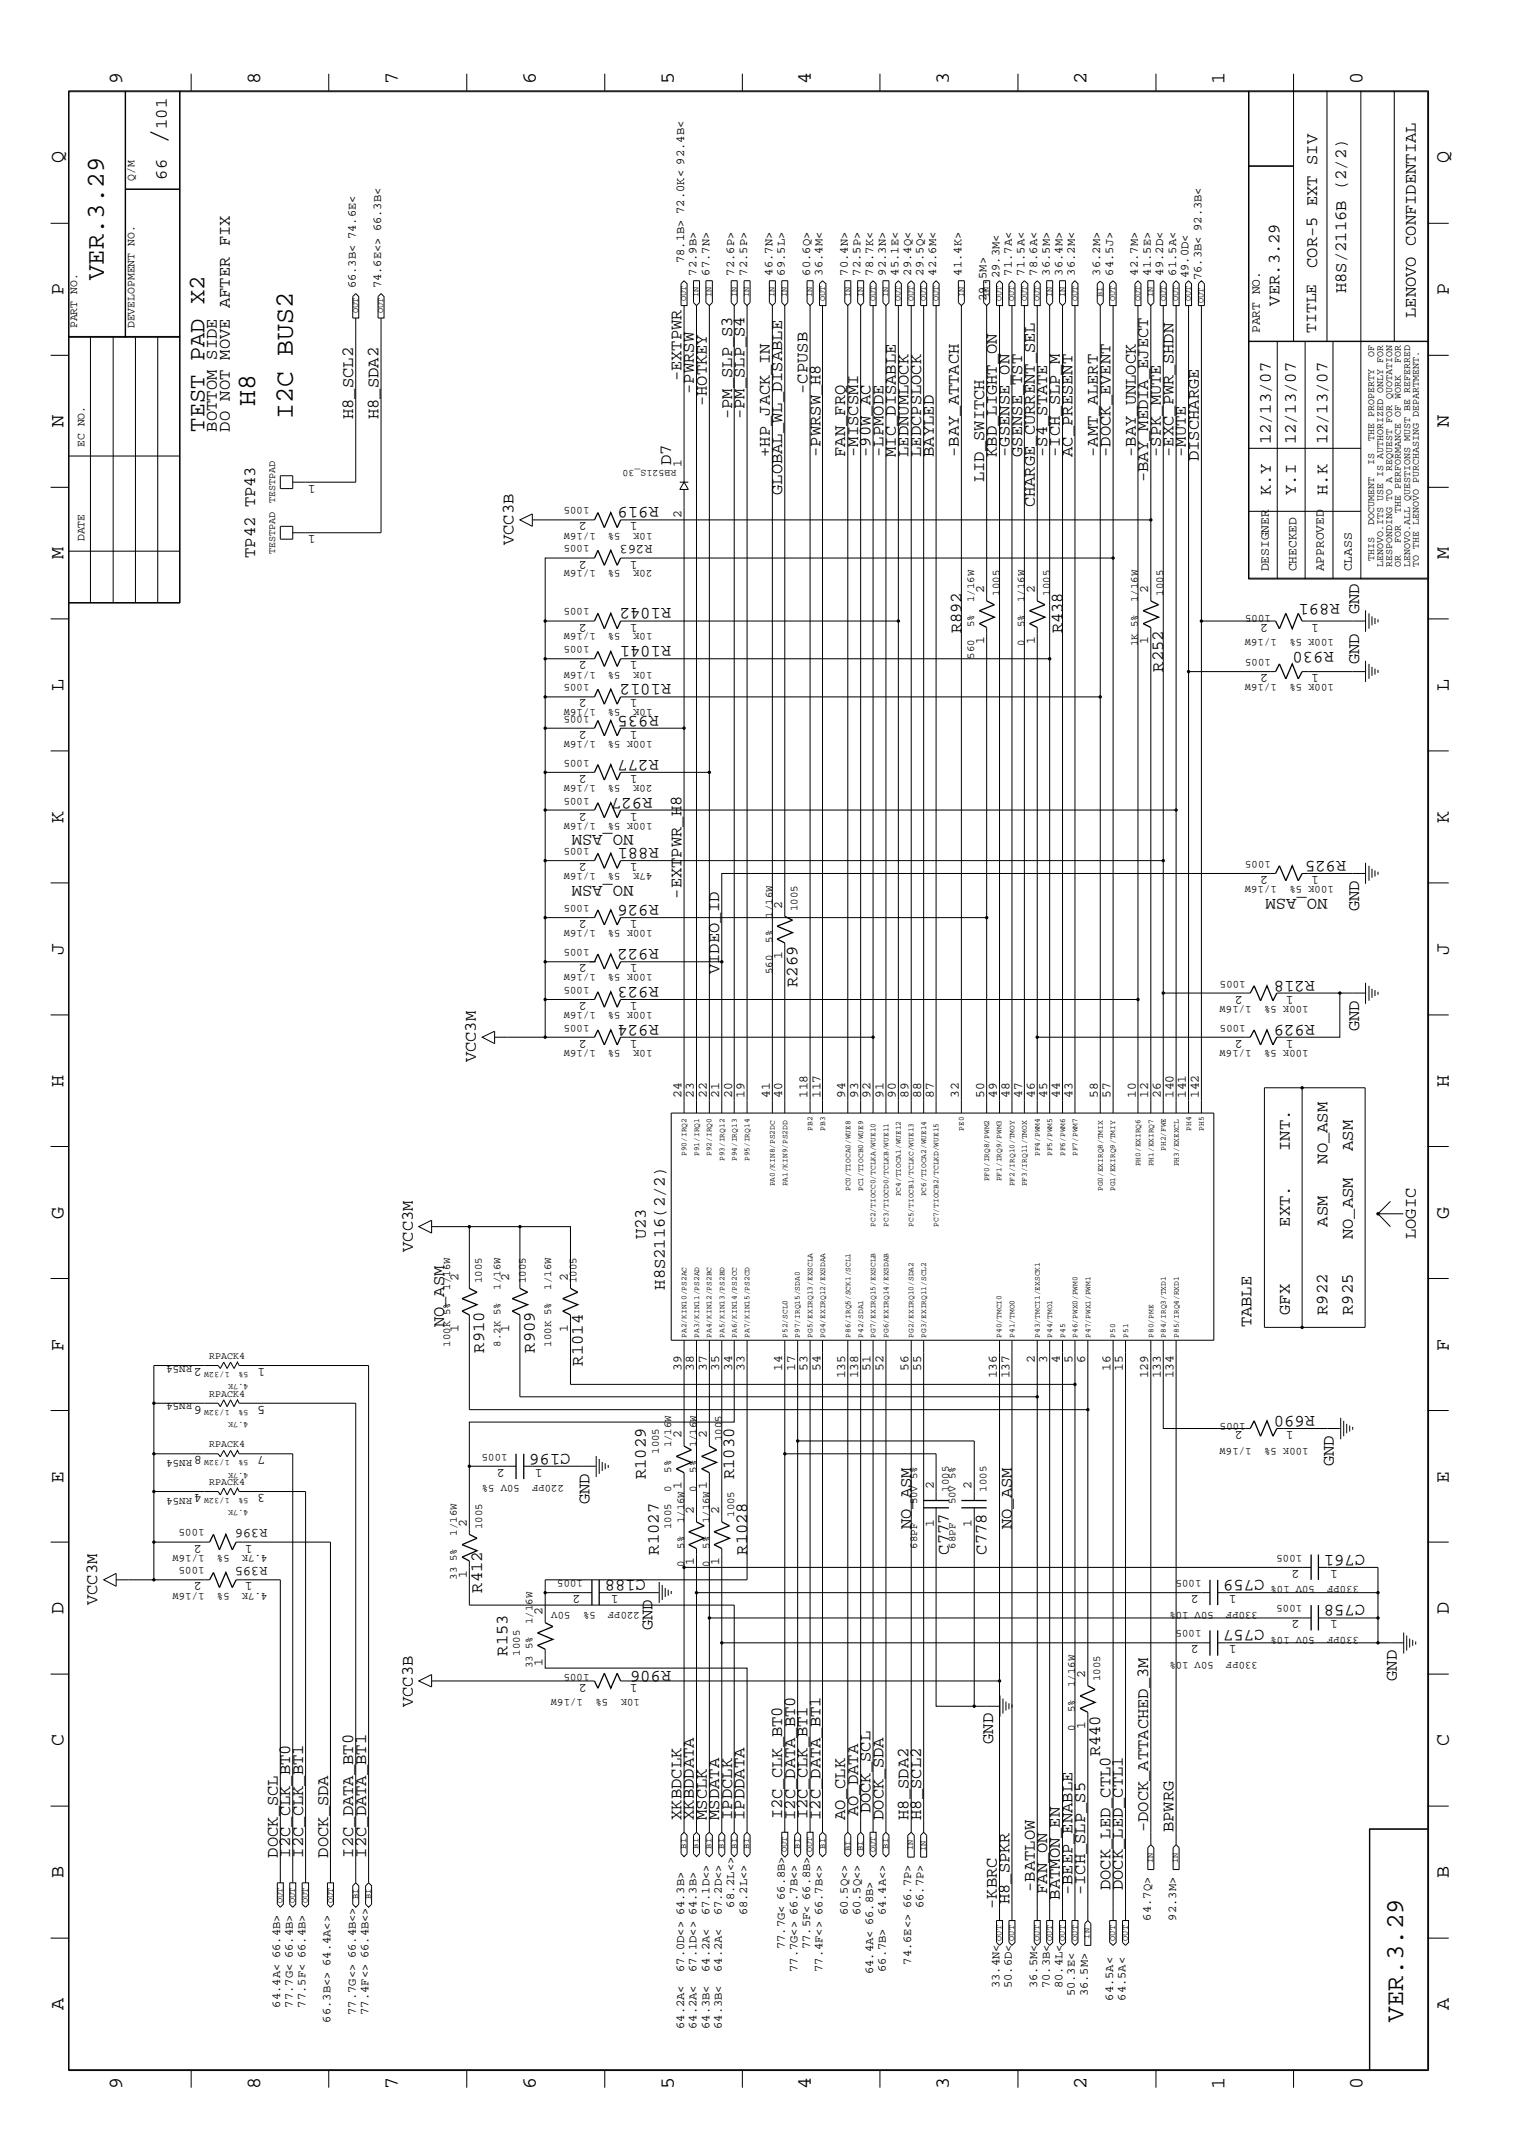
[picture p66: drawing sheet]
<svg xmlns="http://www.w3.org/2000/svg" width="300mm" height="423mm" viewBox="0 0 300 423" stroke-linecap="round" stroke-linejoin="round" font-family="sans-serif">
<defs><g id="words">
<g font-size="5.2">
<text x="32.9" y="28.4" transform="rotate(-90 32.9 28.4)">/</text>
<text x="50.4" y="80.3" transform="rotate(-90 50.4 80.3)">H8</text>
<text x="57.8" y="82.8" transform="rotate(-90 57.8 82.8)">I2C BUS2</text>
</g>
<g font-size="5.1">
<text x="20.5" y="55.4" transform="rotate(-90 20.5 55.4)">VER.3.29</text>
<text x="277.2" y="399.4" transform="rotate(-90 277.2 399.4)">VER.3.29</text>
</g>
<text font-size="4.7" x="40.4" y="85.3" transform="rotate(-90 40.4 85.3)">TEST PAD X2</text>
<g font-size="4">
<text x="24.1" y="16.7" transform="rotate(-90 24.1 16.7)">9</text>
<text x="51.4" y="16.7" transform="rotate(-90 51.4 16.7)">8</text>
<text x="78.6" y="16.7" transform="rotate(-90 78.6 16.7)">7</text>
<text x="105.8" y="16.7" transform="rotate(-90 105.8 16.7)">6</text>
<text x="133.1" y="16.7" transform="rotate(-90 133.1 16.7)">5</text>
<text x="160.2" y="16.7" transform="rotate(-90 160.2 16.7)">4</text>
<text x="187.5" y="16.7" transform="rotate(-90 187.5 16.7)">3</text>
<text x="214.6" y="16.7" transform="rotate(-90 214.6 16.7)">2</text>
<text x="241.9" y="16.7" transform="rotate(-90 241.9 16.7)">1</text>
<text x="269.2" y="16.7" transform="rotate(-90 269.2 16.7)">0</text>
<text x="12.5" y="32.3" transform="rotate(-90 12.5 32.3)">Q</text>
<text x="286.2" y="32.3" transform="rotate(-90 286.2 32.3)">Q</text>
<text x="12.5" y="58.3" transform="rotate(-90 12.5 58.3)">P</text>
<text x="286.2" y="58.3" transform="rotate(-90 286.2 58.3)">P</text>
<text x="12.5" y="84.4" transform="rotate(-90 12.5 84.4)">N</text>
<text x="286.2" y="84.4" transform="rotate(-90 286.2 84.4)">N</text>
<text x="12.5" y="110.5" transform="rotate(-90 12.5 110.5)">M</text>
<text x="286.2" y="110.5" transform="rotate(-90 286.2 110.5)">M</text>
<text x="12.5" y="136.5" transform="rotate(-90 12.5 136.5)">L</text>
<text x="286.2" y="136.5" transform="rotate(-90 286.2 136.5)">L</text>
<text x="12.5" y="162.6" transform="rotate(-90 12.5 162.6)">K</text>
<text x="286.2" y="162.6" transform="rotate(-90 286.2 162.6)">K</text>
<text x="12.5" y="188.6" transform="rotate(-90 12.5 188.6)">J</text>
<text x="286.2" y="188.6" transform="rotate(-90 286.2 188.6)">J</text>
<text x="12.5" y="214.7" transform="rotate(-90 12.5 214.7)">H</text>
<text x="286.2" y="214.7" transform="rotate(-90 286.2 214.7)">H</text>
<text x="12.5" y="240.7" transform="rotate(-90 12.5 240.7)">G</text>
<text x="286.2" y="240.7" transform="rotate(-90 286.2 240.7)">G</text>
<text x="12.5" y="266.8" transform="rotate(-90 12.5 266.8)">F</text>
<text x="286.2" y="266.8" transform="rotate(-90 286.2 266.8)">F</text>
<text x="12.5" y="292.9" transform="rotate(-90 12.5 292.9)">E</text>
<text x="286.2" y="292.9" transform="rotate(-90 286.2 292.9)">E</text>
<text x="12.5" y="318.9" transform="rotate(-90 12.5 318.9)">D</text>
<text x="286.2" y="318.9" transform="rotate(-90 286.2 318.9)">D</text>
<text x="12.5" y="344.9" transform="rotate(-90 12.5 344.9)">C</text>
<text x="286.2" y="344.9" transform="rotate(-90 286.2 344.9)">C</text>
<text x="12.5" y="371" transform="rotate(-90 12.5 371)">B</text>
<text x="286.2" y="371" transform="rotate(-90 286.2 371)">B</text>
<text x="12.5" y="397" transform="rotate(-90 12.5 397)">A</text>
<text x="286.2" y="397" transform="rotate(-90 286.2 397)">A</text>
<text x="24.1" y="412.7" transform="rotate(-90 24.1 412.7)">9</text>
<text x="51.4" y="412.7" transform="rotate(-90 51.4 412.7)">8</text>
<text x="78.6" y="412.7" transform="rotate(-90 78.6 412.7)">7</text>
<text x="105.8" y="412.7" transform="rotate(-90 105.8 412.7)">6</text>
<text x="133.1" y="412.7" transform="rotate(-90 133.1 412.7)">5</text>
<text x="160.2" y="412.7" transform="rotate(-90 160.2 412.7)">4</text>
<text x="187.5" y="412.7" transform="rotate(-90 187.5 412.7)">3</text>
<text x="214.6" y="412.7" transform="rotate(-90 214.6 412.7)">2</text>
<text x="241.9" y="412.7" transform="rotate(-90 241.9 412.7)">1</text>
<text x="269.2" y="412.7" transform="rotate(-90 269.2 412.7)">0</text>
</g>
<g font-size="3.4">
<text x="32.9" y="25.5" transform="rotate(-90 32.9 25.5)">101</text>
<text x="32.9" y="35.5" transform="rotate(-90 32.9 35.5)">66</text>
<text x="260.2" y="52.9" transform="rotate(-90 260.2 52.9)">COR-5 EXT SIV</text>
<text x="265.9" y="57.9" transform="rotate(-90 265.9 57.9)">H8S/2116B (2/2)</text>
<text x="252.7" y="60.4" transform="rotate(-90 252.7 60.4)">VER.3.29</text>
<text x="279.7" y="62.8" transform="rotate(-90 279.7 62.8)">LENOVO CONFIDENTIAL</text>
<text x="134.6" y="75.4" transform="rotate(-90 134.6 75.4)">-EXTPWR</text>
<text x="137.1" y="77.8" transform="rotate(-90 137.1 77.8)">-PWRSW</text>
<text x="159.5" y="77.8" transform="rotate(-90 159.5 77.8)">-CPUSB</text>
<text x="69.8" y="82.8" transform="rotate(-90 69.8 82.8)">H8_SCL2</text>
<text x="74.8" y="82.8" transform="rotate(-90 74.8 82.8)">H8_SDA2</text>
<text x="139.6" y="80.3" transform="rotate(-90 139.6 80.3)">-HOTKEY</text>
<text x="144.6" y="82.8" transform="rotate(-90 144.6 82.8)">-PM_SLP_S3</text>
<text x="147.1" y="82.8" transform="rotate(-90 147.1 82.8)">-PM_SLP_S4</text>
<text x="42.8" y="85.3" transform="rotate(-90 42.8 85.3)">BOTTOM SIDE</text>
<text x="45.4" y="85.3" transform="rotate(-90 45.4 85.3)">DO NOT MOVE AFTER FIX</text>
<text x="251" y="87.8" transform="rotate(-90 251 87.8)">12/13/07</text>
<text x="255.9" y="87.8" transform="rotate(-90 255.9 87.8)">12/13/07</text>
<text x="262.2" y="87.8" transform="rotate(-90 262.2 87.8)">12/13/07</text>
<text x="132.6" y="91.9" transform="rotate(-90 132.6 91.9)">D7</text>
<text x="152.1" y="90.3" transform="rotate(-90 152.1 90.3)">+HP_JACK_IN</text>
<text x="162.1" y="90.3" transform="rotate(-90 162.1 90.3)">-PWRSW_H8</text>
<text x="167" y="90.3" transform="rotate(-90 167 90.3)">FAN_FRQ</text>
<text x="169.5" y="90.3" transform="rotate(-90 169.5 90.3)">-MISCSMI</text>
<text x="172" y="90.3" transform="rotate(-90 172 90.3)">-90W_AC</text>
<text x="174.5" y="90.3" transform="rotate(-90 174.5 90.3)">-LPMODE</text>
<text x="177" y="90.3" transform="rotate(-90 177 90.3)">MIC_DISABLE</text>
<text x="179.5" y="90.3" transform="rotate(-90 179.5 90.3)">LEDNUMLOCK</text>
<text x="181.9" y="90.3" transform="rotate(-90 181.9 90.3)">LEDCPSLOCK</text>
<text x="184.5" y="90.3" transform="rotate(-90 184.5 90.3)">BAYLED</text>
<text x="189.4" y="90.3" transform="rotate(-90 189.4 90.3)">-BAY_ATTACH</text>
<text x="194.4" y="95.2" transform="rotate(-90 194.4 95.2)">LID_SWITCH</text>
<text x="196.9" y="90.3" transform="rotate(-90 196.9 90.3)">KBD_LIGHT_ON</text>
<text x="199.4" y="90.3" transform="rotate(-90 199.4 90.3)">-GSENSE_ON</text>
<text x="201.9" y="90.3" transform="rotate(-90 201.9 90.3)">GSENSE_TST</text>
<text x="206.8" y="90.3" transform="rotate(-90 206.8 90.3)">-S4_STATE</text>
<text x="209.4" y="90.3" transform="rotate(-90 209.4 90.3)">-ICH_SLP_M</text>
<text x="211.8" y="90.3" transform="rotate(-90 211.8 90.3)">AC_PRESENT</text>
<text x="216.8" y="90.3" transform="rotate(-90 216.8 90.3)">-AMT_ALERT</text>
<text x="219.4" y="90.3" transform="rotate(-90 219.4 90.3)">-DOCK_EVENT</text>
<text x="224.4" y="90.3" transform="rotate(-90 224.4 90.3)">-BAY_UNLOCK</text>
<text x="226.8" y="95.2" transform="rotate(-90 226.8 95.2)">-BAY_MEDIA_EJECT</text>
<text x="229.3" y="90.3" transform="rotate(-90 229.3 90.3)">-SPK_MUTE</text>
<text x="231.8" y="90.3" transform="rotate(-90 231.8 90.3)">-EXC_PWR_SHDN</text>
<text x="234.3" y="90.3" transform="rotate(-90 234.3 90.3)">-MUTE</text>
<text x="236.8" y="91.1" transform="rotate(-90 236.8 91.1)">DISCHARGE</text>
<text x="130.1" y="100.2" transform="rotate(-180 130.1 100.2)">R919</text>
<text x="154.5" y="97.8" transform="rotate(-90 154.5 97.8)">GLOBAL_WL_DISABLE</text>
<text x="204.4" y="100.2" transform="rotate(-90 204.4 100.2)">CHARGE_CURRENT_SEL</text>
<text x="251" y="97.8" transform="rotate(-90 251 97.8)">K.Y</text>
<text x="255.9" y="97.8" transform="rotate(-90 255.9 97.8)">Y.I</text>
<text x="262.2" y="97.8" transform="rotate(-90 262.2 97.8)">H.K</text>
<text x="101.4" y="107.7" transform="rotate(-90 101.4 107.7)">VCC3B</text>
<text x="50.4" y="110.2" transform="rotate(-90 50.4 110.2)">TP42 TP43</text>
<text x="264.7" y="119.4" transform="rotate(-180 264.7 119.4)">R891</text>
<text x="132.6" y="120.1" transform="rotate(-180 132.6 120.1)">R1042</text>
<text x="189.9" y="125.1" transform="rotate(-90 189.9 125.1)">R892</text>
<text x="209.9" y="125.1" transform="rotate(-90 209.9 125.1)">R438</text>
<text x="268.5" y="121.3" transform="rotate(-90 268.5 121.3)">GND</text>
<text x="132.6" y="127.7" transform="rotate(-180 132.6 127.7)">R1041</text>
<text x="263.5" y="128.9" transform="rotate(-180 263.5 128.9)">R930</text>
<text x="268.5" y="131.2" transform="rotate(-90 268.5 131.2)">GND</text>
<text x="132.6" y="135.1" transform="rotate(-180 132.6 135.1)">R1012</text>
<text x="229.8" y="132.7" transform="rotate(-90 229.8 132.7)">R252</text>
<text x="130.1" y="141.4" transform="rotate(-180 130.1 141.4)">R935</text>
<text x="130.1" y="150.1" transform="rotate(-180 130.1 150.1)">R277</text>
<text x="128.9" y="157.6" transform="rotate(-180 128.9 157.6)">R927</text>
<text x="125.1" y="165" transform="rotate(-180 125.1 165)">NO_ASM</text>
<text x="130.1" y="167.6" transform="rotate(-180 130.1 167.6)">R881</text>
<text x="265.9" y="170" transform="rotate(-180 265.9 170)">R925</text>
<text x="125.1" y="175" transform="rotate(-180 125.1 175)">NO_ASM</text>
<text x="130.1" y="178.7" transform="rotate(-180 130.1 178.7)">R926</text>
<text x="134.6" y="177.5" transform="rotate(-90 134.6 177.5)">-EXTPWR_H8</text>
<text x="262.2" y="177.5" transform="rotate(-180 262.2 177.5)">NO_ASM</text>
<text x="268.5" y="180" transform="rotate(-90 268.5 180)">GND</text>
<text x="130.1" y="187.5" transform="rotate(-180 130.1 187.5)">R922</text>
<text x="130.1" y="195" transform="rotate(-180 130.1 195)">R923</text>
<text x="142.1" y="192.4" transform="rotate(-90 142.1 192.4)">VIDEO_ID</text>
<text x="157.6" y="195" transform="rotate(-90 157.6 195)">R269</text>
<text x="259.8" y="193.7" transform="rotate(-180 259.8 193.7)">R218</text>
<text x="130.1" y="202.4" transform="rotate(-180 130.1 202.4)">R924</text>
<text x="259.8" y="202.4" transform="rotate(-180 259.8 202.4)">R929</text>
<text x="268.5" y="203.7" transform="rotate(-90 268.5 203.7)">GND</text>
<text x="94" y="209.9" transform="rotate(-90 94 209.9)">VCC3M</text>
<text x="254.8" y="227.3" transform="rotate(-90 254.8 227.3)">INT.</text>
<text x="267.2" y="227.3" transform="rotate(-90 267.2 227.3)">ASM</text>
<text x="262.2" y="229.9" transform="rotate(-90 262.2 229.9)">NO_ASM</text>
<text x="127.6" y="244.8" transform="rotate(-90 127.6 244.8)">U23</text>
<text x="254.8" y="242.3" transform="rotate(-90 254.8 242.3)">EXT.</text>
<text x="262.2" y="242.3" transform="rotate(-90 262.2 242.3)">ASM</text>
<text x="267.2" y="244.8" transform="rotate(-90 267.2 244.8)">NO_ASM</text>
<text x="279.7" y="244.8" transform="rotate(-90 279.7 244.8)">LOGIC</text>
<text x="81.5" y="247.3" transform="rotate(-90 81.5 247.3)">VCC3M</text>
<text x="131.3" y="254.8" transform="rotate(-90 131.3 254.8)">H8S2116(2/2)</text>
<text x="87.7" y="262.2" transform="rotate(-90 87.7 262.2)">NO_ASM</text>
<text x="247.2" y="262.2" transform="rotate(-90 247.2 262.2)">TABLE</text>
<text x="254.8" y="259.8" transform="rotate(-90 254.8 259.8)">GFX</text>
<text x="262.2" y="259.8" transform="rotate(-90 262.2 259.8)">R922</text>
<text x="267.2" y="259.8" transform="rotate(-90 267.2 259.8)">R925</text>
<text x="95.7" y="267.2" transform="rotate(-90 95.7 267.2)">R910</text>
<text x="105.7" y="267.2" transform="rotate(-90 105.7 267.2)">R909</text>
<text x="115.1" y="269.7" transform="rotate(-90 115.1 269.7)">R1014</text>
<text x="259.8" y="279.7" transform="rotate(-180 259.8 279.7)">R690</text>
<text x="112.7" y="287.2" transform="rotate(-180 112.7 287.2)">C196</text>
<text x="127.6" y="292.2" transform="rotate(-90 127.6 292.2)">R1029</text>
<text x="145" y="292.2" transform="rotate(-90 145 292.2)">R1030</text>
<text x="263.5" y="289.6" transform="rotate(-90 263.5 289.6)">GND</text>
<text x="116.4" y="297.2" transform="rotate(-90 116.4 297.2)">GND</text>
<text x="180" y="302.1" transform="rotate(-90 180 302.1)">NO_ASM</text>
<text x="199.9" y="302.1" transform="rotate(-90 199.9 302.1)">NO_ASM</text>
<text x="130.1" y="307.1" transform="rotate(-90 130.1 307.1)">R1027</text>
<text x="147.6" y="307.1" transform="rotate(-90 147.6 307.1)">R1028</text>
<text x="187.5" y="307.1" transform="rotate(-90 187.5 307.1)">C777</text>
<text x="194.9" y="307.1" transform="rotate(-90 194.9 307.1)">C778</text>
<text x="269.7" y="307.1" transform="rotate(-180 269.7 307.1)">C761</text>
<text x="19.2" y="317.1" transform="rotate(-90 19.2 317.1)">VCC3M</text>
<text x="95.2" y="314.6" transform="rotate(-90 95.2 314.6)">R412</text>
<text x="127.6" y="312.1" transform="rotate(-180 127.6 312.1)">C188</text>
<text x="249.8" y="312.1" transform="rotate(-180 249.8 312.1)">C759</text>
<text x="269.7" y="317.1" transform="rotate(-180 269.7 317.1)">C758</text>
<text x="128.9" y="322.1" transform="rotate(-90 128.9 322.1)">GND</text>
<text x="249.8" y="322.1" transform="rotate(-180 249.8 322.1)">C757</text>
<text x="100.2" y="327.1" transform="rotate(-90 100.2 327.1)">R153</text>
<text x="132.6" y="330" transform="rotate(-180 132.6 330)">R906</text>
<text x="275.9" y="332.1" transform="rotate(-90 275.9 332.1)">GND</text>
<text x="81.5" y="337.2" transform="rotate(-90 81.5 337.2)">VCC3B</text>
<text x="196.2" y="344.5" transform="rotate(-90 196.2 344.5)">GND</text>
<text x="217.3" y="347" transform="rotate(-90 217.3 347)">R440</text>
<text x="134.6" y="359.5" transform="rotate(-90 134.6 359.5)">XKBDCLK</text>
<text x="137.1" y="359.5" transform="rotate(-90 137.1 359.5)">XKBDDATA</text>
<text x="139.6" y="359.5" transform="rotate(-90 139.6 359.5)">MSCLK</text>
<text x="142.1" y="359.5" transform="rotate(-90 142.1 359.5)">MSDATA</text>
<text x="144.6" y="359.5" transform="rotate(-90 144.6 359.5)">IPDCLK</text>
<text x="147.1" y="359.5" transform="rotate(-90 147.1 359.5)">IPDDATA</text>
<text x="154.5" y="359.4" transform="rotate(-90 154.5 359.4)">I2C_CLK_BT0</text>
<text x="157.1" y="359.5" transform="rotate(-90 157.1 359.5)">I2C_DATA_BT0</text>
<text x="159.5" y="359.4" transform="rotate(-90 159.5 359.4)">I2C_CLK_BT1</text>
<text x="162.1" y="359.5" transform="rotate(-90 162.1 359.5)">I2C_DATA_BT1</text>
<text x="167" y="359.5" transform="rotate(-90 167 359.5)">AO_CLK</text>
<text x="169.5" y="358.7" transform="rotate(-90 169.5 358.7)">AO_DATA</text>
<text x="172" y="358.2" transform="rotate(-90 172 358.2)">DOCK_SCL</text>
<text x="174.5" y="359.5" transform="rotate(-90 174.5 359.5)">DOCK_SDA</text>
<text x="179.5" y="359.5" transform="rotate(-90 179.5 359.5)">H8_SDA2</text>
<text x="181.9" y="359.5" transform="rotate(-90 181.9 359.5)">H8_SCL2</text>
<text x="226.8" y="362" transform="rotate(-90 226.8 362)">-DOCK_ATTACHED_3M</text>
<text x="231.8" y="362" transform="rotate(-90 231.8 362)">BPWRG</text>
<text x="54.9" y="366.9" transform="rotate(-90 54.9 366.9)">DOCK_SCL</text>
<text x="57.3" y="366.9" transform="rotate(-90 57.3 366.9)">I2C_CLK_BT0</text>
<text x="59.9" y="366.9" transform="rotate(-90 59.9 366.9)">I2C_CLK_BT1</text>
<text x="64.9" y="366.9" transform="rotate(-90 64.9 366.9)">DOCK_SDA</text>
<text x="69.8" y="366.9" transform="rotate(-90 69.8 366.9)">I2C_DATA_BT0</text>
<text x="72.3" y="366.9" transform="rotate(-90 72.3 366.9)">I2C_DATA_BT1</text>
<text x="196.9" y="377.1" transform="rotate(-90 196.9 377.1)">-KBRC</text>
<text x="199.4" y="376.2" transform="rotate(-90 199.4 376.2)">H8_SPKR</text>
<text x="204.4" y="373.7" transform="rotate(-90 204.4 373.7)">-BATLOW</text>
<text x="206.8" y="374.1" transform="rotate(-90 206.8 374.1)">FAN_ON</text>
<text x="209.4" y="375.2" transform="rotate(-90 209.4 375.2)">BATMON_EN</text>
<text x="211.8" y="374.4" transform="rotate(-90 211.8 374.4)">-BEEP_ENABLE</text>
<text x="214.4" y="374.4" transform="rotate(-90 214.4 374.4)">-ICH_SLP_S5</text>
<text x="219.4" y="373.4" transform="rotate(-90 219.4 373.4)">DOCK_LED_CTL0</text>
<text x="221.8" y="373.4" transform="rotate(-90 221.8 373.4)">DOCK_LED_CTL1</text>
</g>
<text font-size="3.2" x="260" y="65.8" transform="rotate(-90 260 65.8)">TITLE</text>
<g font-size="2.7">
<text x="128.9" y="107.7" transform="rotate(-180 128.9 107.7)">R263</text>
<text x="52.8" y="302.1" transform="rotate(-180 52.8 302.1)">R396</text>
<text x="52.8" y="309.6" transform="rotate(-180 52.8 309.6)">R395</text>
</g>
<g font-size="2.5">
<text x="248.8" y="65.8" transform="rotate(-90 248.8 65.8)">PART NO.</text>
<text x="62.3" y="95.8" transform="rotate(-180 62.3 95.8)">1</text>
<text x="134.6" y="92.3" transform="rotate(-90 134.6 92.3)">1</text>
<text x="62.3" y="105.7" transform="rotate(-180 62.3 105.7)">1</text>
<text x="115.9" y="103.2" transform="rotate(-180 115.9 103.2)">2</text>
<text x="125.9" y="103.2" transform="rotate(-180 125.9 103.2)">1</text>
<text x="134.6" y="102.3" transform="rotate(-90 134.6 102.3)">2</text>
<text x="115.9" y="110.7" transform="rotate(-180 115.9 110.7)">2</text>
<text x="125.9" y="110.7" transform="rotate(-180 125.9 110.7)">1</text>
<text x="250.6" y="112.9" transform="rotate(-90 250.6 112.9)">DESIGNER</text>
<text x="256.1" y="112.9" transform="rotate(-90 256.1 112.9)">CHECKED</text>
<text x="261.5" y="112.9" transform="rotate(-90 261.5 112.9)">APPROVED</text>
<text x="267" y="112.9" transform="rotate(-90 267 112.9)">CLASS</text>
<text x="194.4" y="117.2" transform="rotate(-90 194.4 117.2)">2</text>
<text x="204.4" y="117.2" transform="rotate(-90 204.4 117.2)">2</text>
<text x="226.8" y="117.2" transform="rotate(-90 226.8 117.2)">2</text>
<text x="115.9" y="123.2" transform="rotate(-180 115.9 123.2)">2</text>
<text x="125.9" y="123.2" transform="rotate(-180 125.9 123.2)">1</text>
<text x="250.5" y="123.2" transform="rotate(-180 250.5 123.2)">2</text>
<text x="260.5" y="123.2" transform="rotate(-180 260.5 123.2)">1</text>
<text x="115.9" y="130.6" transform="rotate(-180 115.9 130.6)">2</text>
<text x="125.9" y="130.6" transform="rotate(-180 125.9 130.6)">1</text>
<text x="194.4" y="127.2" transform="rotate(-90 194.4 127.2)">1</text>
<text x="204.4" y="127.2" transform="rotate(-90 204.4 127.2)">1</text>
<text x="226.8" y="127.2" transform="rotate(-90 226.8 127.2)">1</text>
<text x="250.5" y="133.2" transform="rotate(-180 250.5 133.2)">2</text>
<text x="260.5" y="133.2" transform="rotate(-180 260.5 133.2)">1</text>
<text x="115.9" y="138.1" transform="rotate(-180 115.9 138.1)">2</text>
<text x="125.9" y="138.1" transform="rotate(-180 125.9 138.1)">1</text>
<text x="115.9" y="144.4" transform="rotate(-180 115.9 144.4)">2</text>
<text x="125.9" y="144.4" transform="rotate(-180 125.9 144.4)">1</text>
<text x="115.9" y="153.1" transform="rotate(-180 115.9 153.1)">2</text>
<text x="125.9" y="153.1" transform="rotate(-180 125.9 153.1)">1</text>
<text x="115.9" y="160.5" transform="rotate(-180 115.9 160.5)">2</text>
<text x="125.9" y="160.5" transform="rotate(-180 125.9 160.5)">1</text>
<text x="115.9" y="170.5" transform="rotate(-180 115.9 170.5)">2</text>
<text x="125.9" y="170.5" transform="rotate(-180 125.9 170.5)">1</text>
<text x="250.5" y="173.1" transform="rotate(-180 250.5 173.1)">2</text>
<text x="260.5" y="173.1" transform="rotate(-180 260.5 173.1)">1</text>
<text x="154.5" y="179.5" transform="rotate(-90 154.5 179.5)">2</text>
<text x="115.9" y="181.8" transform="rotate(-180 115.9 181.8)">2</text>
<text x="125.9" y="181.8" transform="rotate(-180 125.9 181.8)">1</text>
<text x="115.9" y="190.5" transform="rotate(-180 115.9 190.5)">2</text>
<text x="125.9" y="190.5" transform="rotate(-180 125.9 190.5)">1</text>
<text x="154.5" y="189.5" transform="rotate(-90 154.5 189.5)">1</text>
<text x="115.9" y="198" transform="rotate(-180 115.9 198)">2</text>
<text x="125.9" y="198" transform="rotate(-180 125.9 198)">1</text>
<text x="245.5" y="196.7" transform="rotate(-180 245.5 196.7)">2</text>
<text x="255.5" y="196.7" transform="rotate(-180 255.5 196.7)">1</text>
<text x="115.9" y="205.4" transform="rotate(-180 115.9 205.4)">2</text>
<text x="125.9" y="205.4" transform="rotate(-180 125.9 205.4)">1</text>
<text x="245.5" y="205.4" transform="rotate(-180 245.5 205.4)">2</text>
<text x="255.5" y="205.4" transform="rotate(-180 255.5 205.4)">1</text>
<text x="134.6" y="216.9" transform="rotate(-90 134.6 216.9)">24</text>
<text x="137.1" y="216.9" transform="rotate(-90 137.1 216.9)">23</text>
<text x="139.6" y="216.9" transform="rotate(-90 139.6 216.9)">22</text>
<text x="142.1" y="216.9" transform="rotate(-90 142.1 216.9)">21</text>
<text x="144.6" y="216.9" transform="rotate(-90 144.6 216.9)">20</text>
<text x="147.1" y="216.9" transform="rotate(-90 147.1 216.9)">19</text>
<text x="152.1" y="216.9" transform="rotate(-90 152.1 216.9)">41</text>
<text x="154.5" y="216.9" transform="rotate(-90 154.5 216.9)">40</text>
<text x="159.5" y="216.9" transform="rotate(-90 159.5 216.9)">118</text>
<text x="162.1" y="216.9" transform="rotate(-90 162.1 216.9)">117</text>
<text x="167" y="216.9" transform="rotate(-90 167 216.9)">94</text>
<text x="169.5" y="216.9" transform="rotate(-90 169.5 216.9)">93</text>
<text x="172" y="216.9" transform="rotate(-90 172 216.9)">92</text>
<text x="174.5" y="216.9" transform="rotate(-90 174.5 216.9)">91</text>
<text x="177" y="216.9" transform="rotate(-90 177 216.9)">90</text>
<text x="179.5" y="216.9" transform="rotate(-90 179.5 216.9)">89</text>
<text x="181.9" y="216.9" transform="rotate(-90 181.9 216.9)">88</text>
<text x="184.5" y="216.9" transform="rotate(-90 184.5 216.9)">87</text>
<text x="189.4" y="216.9" transform="rotate(-90 189.4 216.9)">32</text>
<text x="194.4" y="216.9" transform="rotate(-90 194.4 216.9)">50</text>
<text x="196.9" y="216.9" transform="rotate(-90 196.9 216.9)">49</text>
<text x="199.4" y="216.9" transform="rotate(-90 199.4 216.9)">48</text>
<text x="201.9" y="216.9" transform="rotate(-90 201.9 216.9)">47</text>
<text x="204.4" y="216.9" transform="rotate(-90 204.4 216.9)">46</text>
<text x="206.8" y="216.9" transform="rotate(-90 206.8 216.9)">45</text>
<text x="209.4" y="216.9" transform="rotate(-90 209.4 216.9)">44</text>
<text x="211.8" y="216.9" transform="rotate(-90 211.8 216.9)">43</text>
<text x="216.8" y="216.9" transform="rotate(-90 216.8 216.9)">58</text>
<text x="219.4" y="216.9" transform="rotate(-90 219.4 216.9)">57</text>
<text x="224.4" y="216.9" transform="rotate(-90 224.4 216.9)">10</text>
<text x="226.8" y="216.9" transform="rotate(-90 226.8 216.9)">12</text>
<text x="229.3" y="216.9" transform="rotate(-90 229.3 216.9)">26</text>
<text x="231.8" y="216.9" transform="rotate(-90 231.8 216.9)">140</text>
<text x="234.3" y="216.9" transform="rotate(-90 234.3 216.9)">141</text>
<text x="236.8" y="216.9" transform="rotate(-90 236.8 216.9)">142</text>
<text x="90.6" y="253.1" transform="rotate(-90 90.6 253.1)">2</text>
<text x="100.6" y="253.1" transform="rotate(-90 100.6 253.1)">2</text>
<text x="112.2" y="253.1" transform="rotate(-90 112.2 253.1)">2</text>
<text x="90.6" y="263.1" transform="rotate(-90 90.6 263.1)">1</text>
<text x="100.6" y="263.1" transform="rotate(-90 100.6 263.1)">1</text>
<text x="112.2" y="263.1" transform="rotate(-90 112.2 263.1)">1</text>
<text x="204.4" y="269.2" transform="rotate(-90 204.4 269.2)">2</text>
<text x="206.8" y="269.2" transform="rotate(-90 206.8 269.2)">3</text>
<text x="209.4" y="269.2" transform="rotate(-90 209.4 269.2)">4</text>
<text x="211.8" y="269.2" transform="rotate(-90 211.8 269.2)">5</text>
<text x="214.4" y="269.2" transform="rotate(-90 214.4 269.2)">6</text>
<text x="39.9" y="270.3" transform="rotate(-180 39.9 270.3)">2</text>
<text x="52.4" y="270.3" transform="rotate(-180 52.4 270.3)">1</text>
<text x="134.6" y="270.8" transform="rotate(-90 134.6 270.8)">39</text>
<text x="137.1" y="270.8" transform="rotate(-90 137.1 270.8)">38</text>
<text x="139.6" y="270.8" transform="rotate(-90 139.6 270.8)">37</text>
<text x="142.1" y="270.8" transform="rotate(-90 142.1 270.8)">35</text>
<text x="144.6" y="270.8" transform="rotate(-90 144.6 270.8)">34</text>
<text x="147.1" y="270.8" transform="rotate(-90 147.1 270.8)">33</text>
<text x="154.5" y="270.8" transform="rotate(-90 154.5 270.8)">14</text>
<text x="157.1" y="270.8" transform="rotate(-90 157.1 270.8)">17</text>
<text x="159.5" y="270.8" transform="rotate(-90 159.5 270.8)">53</text>
<text x="162.1" y="270.8" transform="rotate(-90 162.1 270.8)">54</text>
<text x="167" y="272.3" transform="rotate(-90 167 272.3)">135</text>
<text x="169.5" y="272.3" transform="rotate(-90 169.5 272.3)">138</text>
<text x="172" y="270.8" transform="rotate(-90 172 270.8)">51</text>
<text x="174.5" y="270.8" transform="rotate(-90 174.5 270.8)">52</text>
<text x="179.5" y="270.8" transform="rotate(-90 179.5 270.8)">56</text>
<text x="181.9" y="270.8" transform="rotate(-90 181.9 270.8)">55</text>
<text x="196.9" y="272.3" transform="rotate(-90 196.9 272.3)">136</text>
<text x="199.4" y="272.3" transform="rotate(-90 199.4 272.3)">137</text>
<text x="219.4" y="270.8" transform="rotate(-90 219.4 270.8)">16</text>
<text x="221.8" y="270.8" transform="rotate(-90 221.8 270.8)">15</text>
<text x="226.8" y="272.3" transform="rotate(-90 226.8 272.3)">129</text>
<text x="229.3" y="272.3" transform="rotate(-90 229.3 272.3)">133</text>
<text x="231.8" y="272.3" transform="rotate(-90 231.8 272.3)">134</text>
<text x="39.9" y="277.7" transform="rotate(-180 39.9 277.7)">6</text>
<text x="52.4" y="277.7" transform="rotate(-180 52.4 277.7)">5</text>
<text x="39.9" y="287.7" transform="rotate(-180 39.9 287.7)">8</text>
<text x="52.4" y="287.7" transform="rotate(-180 52.4 287.7)">7</text>
<text x="134.6" y="284.1" transform="rotate(-90 134.6 284.1)">2</text>
<text x="139.6" y="284.1" transform="rotate(-90 139.6 284.1)">2</text>
<text x="245.5" y="282.7" transform="rotate(-180 245.5 282.7)">2</text>
<text x="255.5" y="282.7" transform="rotate(-180 255.5 282.7)">1</text>
<text x="99.7" y="290.2" transform="rotate(-180 99.7 290.2)">2</text>
<text x="107.2" y="290.2" transform="rotate(-180 107.2 290.2)">1</text>
<text x="39.9" y="295.1" transform="rotate(-180 39.9 295.1)">4</text>
<text x="52.4" y="295.1" transform="rotate(-180 52.4 295.1)">3</text>
<text x="134.6" y="294.2" transform="rotate(-90 134.6 294.2)">1</text>
<text x="137.1" y="299.1" transform="rotate(-90 137.1 299.1)">2</text>
<text x="139.6" y="294.2" transform="rotate(-90 139.6 294.2)">1</text>
<text x="142.1" y="299.1" transform="rotate(-90 142.1 299.1)">2</text>
<text x="184.5" y="294.1" transform="rotate(-90 184.5 294.1)">2</text>
<text x="191.9" y="294.1" transform="rotate(-90 191.9 294.1)">2</text>
<text x="39.9" y="305.1" transform="rotate(-180 39.9 305.1)">2</text>
<text x="49.9" y="305.1" transform="rotate(-180 49.9 305.1)">1</text>
<text x="92.2" y="301.7" transform="rotate(-90 92.2 301.7)">2</text>
<text x="184.5" y="301.7" transform="rotate(-90 184.5 301.7)">1</text>
<text x="191.9" y="301.7" transform="rotate(-90 191.9 301.7)">1</text>
<text x="92.2" y="311.7" transform="rotate(-90 92.2 311.7)">1</text>
<text x="137.1" y="309.1" transform="rotate(-90 137.1 309.1)">1</text>
<text x="142.1" y="309.1" transform="rotate(-90 142.1 309.1)">1</text>
<text x="256.7" y="310.1" transform="rotate(-180 256.7 310.1)">2</text>
<text x="264.2" y="310.1" transform="rotate(-180 264.2 310.1)">1</text>
<text x="39.9" y="312.6" transform="rotate(-180 39.9 312.6)">2</text>
<text x="49.9" y="312.6" transform="rotate(-180 49.9 312.6)">1</text>
<text x="114.6" y="315.1" transform="rotate(-180 114.6 315.1)">2</text>
<text x="122.2" y="315.1" transform="rotate(-180 122.2 315.1)">1</text>
<text x="236.8" y="315.1" transform="rotate(-180 236.8 315.1)">2</text>
<text x="244.3" y="315.1" transform="rotate(-180 244.3 315.1)">1</text>
<text x="107.2" y="319.1" transform="rotate(-90 107.2 319.1)">2</text>
<text x="256.7" y="320" transform="rotate(-180 256.7 320)">2</text>
<text x="264.2" y="320" transform="rotate(-180 264.2 320)">1</text>
<text x="107.2" y="329.1" transform="rotate(-90 107.2 329.1)">1</text>
<text x="236.8" y="325" transform="rotate(-180 236.8 325)">2</text>
<text x="244.3" y="325" transform="rotate(-180 244.3 325)">1</text>
<text x="115.9" y="332.6" transform="rotate(-180 115.9 332.6)">2</text>
<text x="125.9" y="332.6" transform="rotate(-180 125.9 332.6)">1</text>
<text x="214.4" y="331.6" transform="rotate(-90 214.4 331.6)">2</text>
<text x="214.4" y="341.5" transform="rotate(-90 214.4 341.5)">1</text>
</g>
<g font-size="2.4">
<text x="135.1" y="52" transform="rotate(-90 135.1 52)">78.1B&gt; 72.0K&lt; 92.4B&lt;</text>
<text x="70.3" y="57" transform="rotate(-90 70.3 57)">66.3B&lt; 74.6E&lt;</text>
<text x="75.3" y="57" transform="rotate(-90 75.3 57)">74.6E&lt;&gt; 66.3B&lt;</text>
<text x="137.6" y="54.4" transform="rotate(-90 137.6 54.4)">72.9B&gt;</text>
<text x="140.1" y="54.4" transform="rotate(-90 140.1 54.4)">67.7N&gt;</text>
<text x="145" y="54.4" transform="rotate(-90 145 54.4)">72.6P&gt;</text>
<text x="147.6" y="54.4" transform="rotate(-90 147.6 54.4)">72.5P&gt;</text>
<text x="152.6" y="54.4" transform="rotate(-90 152.6 54.4)">46.7N&gt;</text>
<text x="155" y="54.4" transform="rotate(-90 155 54.4)">69.5L&gt;</text>
<text x="160" y="54.4" transform="rotate(-90 160 54.4)">60.6Q&gt;</text>
<text x="162.5" y="54.4" transform="rotate(-90 162.5 54.4)">36.4M&lt;</text>
<text x="167.5" y="54.4" transform="rotate(-90 167.5 54.4)">70.4N&gt;</text>
<text x="170" y="54.4" transform="rotate(-90 170 54.4)">72.5P&gt;</text>
<text x="172.5" y="54.4" transform="rotate(-90 172.5 54.4)">78.7K&lt;</text>
<text x="175" y="54.4" transform="rotate(-90 175 54.4)">92.3N&gt;</text>
<text x="177.5" y="54.4" transform="rotate(-90 177.5 54.4)">45.1E&lt;</text>
<text x="180" y="54.4" transform="rotate(-90 180 54.4)">29.4Q&lt;</text>
<text x="182.5" y="54.4" transform="rotate(-90 182.5 54.4)">29.5Q&lt;</text>
<text x="184.9" y="54.4" transform="rotate(-90 184.9 54.4)">42.6M&lt;</text>
<text x="189.9" y="54.4" transform="rotate(-90 189.9 54.4)">41.4K&gt;</text>
<text x="194.9" y="59.4" transform="rotate(-90 194.9 59.4)">29.5M&gt;</text>
<text x="197.4" y="54.9" transform="rotate(-90 197.4 54.9)">29.3M&lt;</text>
<text x="199.9" y="54.4" transform="rotate(-90 199.9 54.4)">71.7A&lt;</text>
<text x="202.4" y="54.4" transform="rotate(-90 202.4 54.4)">71.5A&lt;</text>
<text x="204.9" y="54.4" transform="rotate(-90 204.9 54.4)">78.6A&lt;</text>
<text x="207.3" y="54.4" transform="rotate(-90 207.3 54.4)">36.5M&gt;</text>
<text x="209.9" y="54.4" transform="rotate(-90 209.9 54.4)">36.4M&gt;</text>
<text x="212.3" y="54.4" transform="rotate(-90 212.3 54.4)">36.2M&lt;</text>
<text x="217.3" y="54.4" transform="rotate(-90 217.3 54.4)">36.2M&gt;</text>
<text x="219.9" y="54.4" transform="rotate(-90 219.9 54.4)">64.5J&gt;</text>
<text x="224.8" y="54.4" transform="rotate(-90 224.8 54.4)">42.7M&gt;</text>
<text x="227.3" y="54.4" transform="rotate(-90 227.3 54.4)">41.5E&gt;</text>
<text x="229.8" y="54.4" transform="rotate(-90 229.8 54.4)">49.2D&lt;</text>
<text x="232.3" y="54.4" transform="rotate(-90 232.3 54.4)">61.5A&lt;</text>
<text x="234.8" y="54.9" transform="rotate(-90 234.8 54.9)">49.0D&lt;</text>
<text x="237.3" y="55.4" transform="rotate(-90 237.3 55.4)">76.3B&lt; 92.3B&lt;</text>
<text x="145" y="376.9" transform="rotate(-90 145 376.9)">68.2L&lt;&gt;</text>
<text x="182.5" y="376.9" transform="rotate(-90 182.5 376.9)">66.7P&gt;</text>
<text x="140.1" y="378.4" transform="rotate(-90 140.1 378.4)">67.1D&lt;&gt;</text>
<text x="142.6" y="378.4" transform="rotate(-90 142.6 378.4)">67.2D&lt;&gt;</text>
<text x="147.6" y="378.4" transform="rotate(-90 147.6 378.4)">68.2L&lt;&gt;</text>
<text x="167.5" y="378.4" transform="rotate(-90 167.5 378.4)">60.5Q&lt;&gt;</text>
<text x="170" y="378.4" transform="rotate(-90 170 378.4)">60.5Q&lt;&gt;</text>
<text x="175" y="378.4" transform="rotate(-90 175 378.4)">64.4A&lt;&gt;</text>
<text x="227.3" y="379.4" transform="rotate(-90 227.3 379.4)">64.7Q&gt;</text>
<text x="232.3" y="379.4" transform="rotate(-90 232.3 379.4)">92.3M&gt;</text>
<text x="135.1" y="389.6" transform="rotate(-90 135.1 389.6)">67.0D&lt;&gt; 64.3B&gt;</text>
<text x="137.6" y="389.6" transform="rotate(-90 137.6 389.6)">67.1D&lt;&gt; 64.3B&gt;</text>
<text x="140.1" y="389.6" transform="rotate(-90 140.1 389.6)">64.2A&lt;</text>
<text x="142.6" y="389.6" transform="rotate(-90 142.6 389.6)">64.2A&lt;</text>
<text x="155" y="385.1" transform="rotate(-90 155 385.1)">77.7G&lt; 66.8B&gt;</text>
<text x="157.6" y="389.6" transform="rotate(-90 157.6 389.6)">77.7G&lt;&gt; 66.7B&lt;&gt;</text>
<text x="160" y="385.1" transform="rotate(-90 160 385.1)">77.5F&lt; 66.8B&gt;</text>
<text x="162.5" y="389.6" transform="rotate(-90 162.5 389.6)">77.4F&lt;&gt; 66.7B&lt;&gt;</text>
<text x="172.5" y="390" transform="rotate(-90 172.5 390)">64.4A&lt; 66.8B&gt;</text>
<text x="175" y="389.6" transform="rotate(-90 175 389.6)">66.7B&gt;</text>
<text x="180" y="388.1" transform="rotate(-90 180 388.1)">74.6E&lt;&gt; 66.7P&gt;</text>
<text x="197.4" y="392.8" transform="rotate(-90 197.4 392.8)">33.4N&lt;</text>
<text x="199.9" y="392.8" transform="rotate(-90 199.9 392.8)">50.6D&lt;</text>
<text x="204.9" y="392.8" transform="rotate(-90 204.9 392.8)">36.5M&lt;</text>
<text x="207.3" y="392.8" transform="rotate(-90 207.3 392.8)">70.3B&lt;</text>
<text x="209.9" y="392.8" transform="rotate(-90 209.9 392.8)">80.4L&lt;</text>
<text x="212.3" y="394.4" transform="rotate(-90 212.3 394.4)">50.3E&lt;</text>
<text x="214.9" y="394.4" transform="rotate(-90 214.9 394.4)">36.5M&gt;</text>
<text x="219.9" y="395.2" transform="rotate(-90 219.9 395.2)">64.5A&lt;</text>
<text x="222.3" y="395.2" transform="rotate(-90 222.3 395.2)">64.5A&lt;</text>
<text x="55.4" y="396.6" transform="rotate(-90 55.4 396.6)">64.4A&lt; 66.4B&gt;</text>
<text x="57.8" y="396.6" transform="rotate(-90 57.8 396.6)">77.7G&lt; 66.4B&gt;</text>
<text x="60.4" y="396.6" transform="rotate(-90 60.4 396.6)">77.5F&lt; 66.4B&gt;</text>
<text x="65.3" y="399.5" transform="rotate(-90 65.3 399.5)">66.3B&lt;&gt; 64.4A&lt;&gt;</text>
<text x="70.3" y="398" transform="rotate(-90 70.3 398)">77.7G&lt;&gt; 66.4B&lt;&gt;</text>
<text x="72.8" y="398" transform="rotate(-90 72.8 398)">77.4F&lt;&gt; 66.4B&lt;&gt;</text>
<text x="135.1" y="400.8" transform="rotate(-90 135.1 400.8)">64.2A&lt;</text>
<text x="137.6" y="400.8" transform="rotate(-90 137.6 400.8)">64.2A&lt;</text>
<text x="140.1" y="400.8" transform="rotate(-90 140.1 400.8)">64.3B&lt;</text>
<text x="142.6" y="400.8" transform="rotate(-90 142.6 400.8)">64.3B&lt;</text>
</g>
<g font-size="2.3">
<text x="26.6" y="35.7" transform="rotate(-90 26.6 35.7)">Q/M</text>
<text x="15.2" y="64.9" transform="rotate(-90 15.2 64.9)">PART NO.</text>
<text x="26.6" y="64.9" transform="rotate(-90 26.6 64.9)">DEVELOPMENT NO.</text>
<text x="16.7" y="88.3" transform="rotate(-90 16.7 88.3)">EC NO.</text>
<text x="16.7" y="106.9" transform="rotate(-90 16.7 106.9)">DATE</text>
</g>
<g font-size="2.1">
<text x="116.4" y="100.2" transform="rotate(-180 116.4 100.2)">1005</text>
<text x="116.4" y="107.7" transform="rotate(-180 116.4 107.7)">1005</text>
<text x="117.7" y="105.2" transform="rotate(-180 117.7 105.2)">1/16W</text>
<text x="122.6" y="105.2" transform="rotate(-180 122.6 105.2)">5%</text>
<text x="128.9" y="105.2" transform="rotate(-180 128.9 105.2)">10K</text>
<text x="117.7" y="112.7" transform="rotate(-180 117.7 112.7)">1/16W</text>
<text x="122.6" y="112.7" transform="rotate(-180 122.6 112.7)">5%</text>
<text x="128.9" y="112.7" transform="rotate(-180 128.9 112.7)">20K</text>
<text x="192.4" y="119" transform="rotate(-90 192.4 119)">1/16W</text>
<text x="197.4" y="117.7" transform="rotate(-90 197.4 117.7)">1005</text>
<text x="202.4" y="119" transform="rotate(-90 202.4 119)">1/16W</text>
<text x="207.3" y="117.7" transform="rotate(-90 207.3 117.7)">1005</text>
<text x="224.8" y="119" transform="rotate(-90 224.8 119)">1/16W</text>
<text x="229.8" y="117.7" transform="rotate(-90 229.8 117.7)">1005</text>
<text x="116.4" y="120.1" transform="rotate(-180 116.4 120.1)">1005</text>
<text x="117.7" y="125.1" transform="rotate(-180 117.7 125.1)">1/16W</text>
<text x="122.6" y="125.1" transform="rotate(-180 122.6 125.1)">5%</text>
<text x="128.9" y="125.1" transform="rotate(-180 128.9 125.1)">10K</text>
<text x="192.4" y="124" transform="rotate(-90 192.4 124)">5%</text>
<text x="202.4" y="124" transform="rotate(-90 202.4 124)">5%</text>
<text x="251" y="121.4" transform="rotate(-180 251 121.4)">1005</text>
<text x="116.4" y="127.7" transform="rotate(-180 116.4 127.7)">1005</text>
<text x="192.4" y="130.1" transform="rotate(-90 192.4 130.1)">560</text>
<text x="202.4" y="127.7" transform="rotate(-90 202.4 127.7)">0</text>
<text x="224.8" y="127.7" transform="rotate(-90 224.8 127.7)">1K 5%</text>
<text x="251" y="130.1" transform="rotate(-180 251 130.1)">1005</text>
<text x="252.2" y="126.3" transform="rotate(-180 252.2 126.3)">1/16W</text>
<text x="263.5" y="126.3" transform="rotate(-180 263.5 126.3)">100K 5%</text>
<text x="116.4" y="135.1" transform="rotate(-180 116.4 135.1)">1005</text>
<text x="117.7" y="132.7" transform="rotate(-180 117.7 132.7)">1/16W</text>
<text x="122.6" y="132.7" transform="rotate(-180 122.6 132.7)">5%</text>
<text x="128.9" y="132.7" transform="rotate(-180 128.9 132.7)">10K</text>
<text x="252.2" y="135.1" transform="rotate(-180 252.2 135.1)">1/16W</text>
<text x="263.5" y="135.1" transform="rotate(-180 263.5 135.1)">100K 5%</text>
<text x="116.4" y="141.4" transform="rotate(-180 116.4 141.4)">1005</text>
<text x="117.7" y="140.1" transform="rotate(-180 117.7 140.1)">1/16W</text>
<text x="122.6" y="140.1" transform="rotate(-180 122.6 140.1)">5%</text>
<text x="128.9" y="140.1" transform="rotate(-180 128.9 140.1)">10K</text>
<text x="117.7" y="146.4" transform="rotate(-180 117.7 146.4)">1/16W</text>
<text x="128.9" y="146.4" transform="rotate(-180 128.9 146.4)">100K 5%</text>
<text x="116.4" y="150.1" transform="rotate(-180 116.4 150.1)">1005</text>
<text x="117.7" y="155.1" transform="rotate(-180 117.7 155.1)">1/16W</text>
<text x="122.6" y="155.1" transform="rotate(-180 122.6 155.1)">5%</text>
<text x="128.9" y="155.1" transform="rotate(-180 128.9 155.1)">20K</text>
<text x="116.4" y="157.6" transform="rotate(-180 116.4 157.6)">1005</text>
<text x="116.4" y="167.6" transform="rotate(-180 116.4 167.6)">1005</text>
<text x="117.7" y="162.6" transform="rotate(-180 117.7 162.6)">1/16W</text>
<text x="128.9" y="162.6" transform="rotate(-180 128.9 162.6)">100K 5%</text>
<text x="117.7" y="172.6" transform="rotate(-180 117.7 172.6)">1/16W</text>
<text x="122.6" y="172.6" transform="rotate(-180 122.6 172.6)">5%</text>
<text x="128.9" y="172.6" transform="rotate(-180 128.9 172.6)">47K</text>
<text x="251" y="170" transform="rotate(-180 251 170)">1005</text>
<text x="116.4" y="178.7" transform="rotate(-180 116.4 178.7)">1005</text>
<text x="252.2" y="175" transform="rotate(-180 252.2 175)">1/16W</text>
<text x="263.5" y="175" transform="rotate(-180 263.5 175)">100K 5%</text>
<text x="117.7" y="183.7" transform="rotate(-180 117.7 183.7)">1/16W</text>
<text x="128.9" y="183.7" transform="rotate(-180 128.9 183.7)">100K 5%</text>
<text x="152.6" y="181.3" transform="rotate(-90 152.6 181.3)">1/16W</text>
<text x="157.6" y="180" transform="rotate(-90 157.6 180)">1005</text>
<text x="116.4" y="187.5" transform="rotate(-180 116.4 187.5)">1005</text>
<text x="152.6" y="186.3" transform="rotate(-90 152.6 186.3)">5%</text>
<text x="116.4" y="195" transform="rotate(-180 116.4 195)">1005</text>
<text x="117.7" y="192.4" transform="rotate(-180 117.7 192.4)">1/16W</text>
<text x="128.9" y="192.4" transform="rotate(-180 128.9 192.4)">100K 5%</text>
<text x="152.6" y="192.4" transform="rotate(-90 152.6 192.4)">560</text>
<text x="246" y="193.7" transform="rotate(-180 246 193.7)">1005</text>
<text x="116.4" y="202.4" transform="rotate(-180 116.4 202.4)">1005</text>
<text x="117.7" y="199.9" transform="rotate(-180 117.7 199.9)">1/16W</text>
<text x="128.9" y="199.9" transform="rotate(-180 128.9 199.9)">100K 5%</text>
<text x="246" y="202.4" transform="rotate(-180 246 202.4)">1005</text>
<text x="247.2" y="198.7" transform="rotate(-180 247.2 198.7)">1/16W</text>
<text x="258.5" y="198.7" transform="rotate(-180 258.5 198.7)">100K 5%</text>
<text x="117.7" y="207.4" transform="rotate(-180 117.7 207.4)">1/16W</text>
<text x="122.6" y="207.4" transform="rotate(-180 122.6 207.4)">5%</text>
<text x="128.9" y="207.4" transform="rotate(-180 128.9 207.4)">10K</text>
<text x="247.2" y="207.4" transform="rotate(-180 247.2 207.4)">1/16W</text>
<text x="258.5" y="207.4" transform="rotate(-180 258.5 207.4)">100K 5%</text>
<text x="88.9" y="254.8" transform="rotate(-90 88.9 254.8)">1/16W</text>
<text x="95.2" y="253.5" transform="rotate(-90 95.2 253.5)">1005</text>
<text x="98.9" y="254.8" transform="rotate(-90 98.9 254.8)">1/16W</text>
<text x="103.9" y="253.5" transform="rotate(-90 103.9 253.5)">1005</text>
<text x="108.9" y="254.8" transform="rotate(-90 108.9 254.8)">1/16W</text>
<text x="113.9" y="253.5" transform="rotate(-90 113.9 253.5)">1005</text>
<text x="37.9" y="269.7" transform="rotate(-180 37.9 269.7)">RN54</text>
<text x="88.9" y="266" transform="rotate(-90 88.9 266)">100K 5%</text>
<text x="98.9" y="266" transform="rotate(-90 98.9 266)">8.2K 5%</text>
<text x="108.9" y="266" transform="rotate(-90 108.9 266)">100K 5%</text>
<text x="37.9" y="277.2" transform="rotate(-180 37.9 277.2)">RN54</text>
<text x="246" y="281" transform="rotate(-180 246 281)">1005</text>
<text x="100.2" y="287.2" transform="rotate(-180 100.2 287.2)">1005</text>
<text x="130.1" y="287.2" transform="rotate(-90 130.1 287.2)">1005</text>
<text x="132.6" y="285.9" transform="rotate(-90 132.6 285.9)">1/16W</text>
<text x="137.6" y="285.9" transform="rotate(-90 137.6 285.9)">1/16W</text>
<text x="142.6" y="284.6" transform="rotate(-90 142.6 284.6)">1005</text>
<text x="247.2" y="286" transform="rotate(-180 247.2 286)">1/16W</text>
<text x="258.5" y="286" transform="rotate(-180 258.5 286)">100K 5%</text>
<text x="37.9" y="288.5" transform="rotate(-180 37.9 288.5)">RN54</text>
<text x="102.7" y="293.4" transform="rotate(-180 102.7 293.4)">50V 5%</text>
<text x="111.4" y="293.4" transform="rotate(-180 111.4 293.4)">220PF</text>
<text x="132.6" y="290.9" transform="rotate(-90 132.6 290.9)">5%</text>
<text x="137.6" y="290.9" transform="rotate(-90 137.6 290.9)">5%</text>
<text x="37.9" y="295.9" transform="rotate(-180 37.9 295.9)">RN54</text>
<text x="132.6" y="294.6" transform="rotate(-90 132.6 294.6)">0</text>
<text x="137.6" y="294.6" transform="rotate(-90 137.6 294.6)">0</text>
<text x="145" y="299.6" transform="rotate(-90 145 299.6)">1005</text>
<text x="181.2" y="297.2" transform="rotate(-90 181.2 297.2)">50V 5%</text>
<text x="187.5" y="294.6" transform="rotate(-90 187.5 294.6)">1005</text>
<text x="188.7" y="297.2" transform="rotate(-90 188.7 297.2)">50V 5%</text>
<text x="194.9" y="294.6" transform="rotate(-90 194.9 294.6)">1005</text>
<text x="40.4" y="302.1" transform="rotate(-180 40.4 302.1)">1005</text>
<text x="90.3" y="303.4" transform="rotate(-90 90.3 303.4)">1/16W</text>
<text x="95.2" y="302.1" transform="rotate(-90 95.2 302.1)">1005</text>
<text x="132.6" y="302.1" transform="rotate(-90 132.6 302.1)">1005</text>
<text x="135.1" y="305.9" transform="rotate(-90 135.1 305.9)">5%</text>
<text x="135.1" y="300.9" transform="rotate(-90 135.1 300.9)">1/16W</text>
<text x="140.1" y="305.9" transform="rotate(-90 140.1 305.9)">5%</text>
<text x="140.1" y="300.9" transform="rotate(-90 140.1 300.9)">1/16W</text>
<text x="181.2" y="305.9" transform="rotate(-90 181.2 305.9)">68PF</text>
<text x="188.7" y="305.9" transform="rotate(-90 188.7 305.9)">68PF</text>
<text x="40.4" y="307.1" transform="rotate(-180 40.4 307.1)">1/16W</text>
<text x="40.4" y="309.6" transform="rotate(-180 40.4 309.6)">1005</text>
<text x="45.4" y="307.1" transform="rotate(-180 45.4 307.1)">5%</text>
<text x="52.8" y="307.1" transform="rotate(-180 52.8 307.1)">4.7K</text>
<text x="90.3" y="308.4" transform="rotate(-90 90.3 308.4)">5%</text>
<text x="135.1" y="309.6" transform="rotate(-90 135.1 309.6)">0</text>
<text x="140.1" y="309.6" transform="rotate(-90 140.1 309.6)">0</text>
<text x="257.2" y="307.1" transform="rotate(-180 257.2 307.1)">1005</text>
<text x="40.4" y="314.6" transform="rotate(-180 40.4 314.6)">1/16W</text>
<text x="45.4" y="314.6" transform="rotate(-180 45.4 314.6)">5%</text>
<text x="52.8" y="314.6" transform="rotate(-180 52.8 314.6)">4.7K</text>
<text x="90.3" y="312.1" transform="rotate(-90 90.3 312.1)">33</text>
<text x="115.1" y="312.1" transform="rotate(-180 115.1 312.1)">1005</text>
<text x="237.3" y="312.1" transform="rotate(-180 237.3 312.1)">1005</text>
<text x="257.2" y="317.1" transform="rotate(-180 257.2 317.1)">1005</text>
<text x="259.8" y="313.4" transform="rotate(-180 259.8 313.4)">50V 10%</text>
<text x="268.5" y="313.4" transform="rotate(-180 268.5 313.4)">330PF</text>
<text x="105.2" y="320.8" transform="rotate(-90 105.2 320.8)">1/16W</text>
<text x="112.7" y="318.3" transform="rotate(-180 112.7 318.3)">50V</text>
<text x="117.7" y="318.3" transform="rotate(-180 117.7 318.3)">5%</text>
<text x="126.4" y="318.3" transform="rotate(-180 126.4 318.3)">220PF</text>
<text x="237.3" y="322.1" transform="rotate(-180 237.3 322.1)">1005</text>
<text x="239.8" y="318.3" transform="rotate(-180 239.8 318.3)">50V 10%</text>
<text x="248.5" y="318.3" transform="rotate(-180 248.5 318.3)">330PF</text>
<text x="259.8" y="323.3" transform="rotate(-180 259.8 323.3)">50V 10%</text>
<text x="268.5" y="323.3" transform="rotate(-180 268.5 323.3)">330PF</text>
<text x="102.7" y="327.1" transform="rotate(-90 102.7 327.1)">1005</text>
<text x="105.2" y="329.5" transform="rotate(-90 105.2 329.5)">33</text>
<text x="105.2" y="325.8" transform="rotate(-90 105.2 325.8)">5%</text>
<text x="239.8" y="328.3" transform="rotate(-180 239.8 328.3)">50V 10%</text>
<text x="248.5" y="328.3" transform="rotate(-180 248.5 328.3)">330PF</text>
<text x="115.1" y="335.7" transform="rotate(-180 115.1 335.7)">1/16W</text>
<text x="116.4" y="330.7" transform="rotate(-180 116.4 330.7)">1005</text>
<text x="120.1" y="335.7" transform="rotate(-180 120.1 335.7)">5%</text>
<text x="126.4" y="335.7" transform="rotate(-180 126.4 335.7)">10K</text>
<text x="212.3" y="333.2" transform="rotate(-90 212.3 333.2)">1/16W</text>
<text x="217.3" y="332.1" transform="rotate(-90 217.3 332.1)">1005</text>
<text x="212.3" y="342" transform="rotate(-90 212.3 342)">0</text>
<text x="212.3" y="338.2" transform="rotate(-90 212.3 338.2)">5%</text>
</g>
<g font-size="2">
<text x="271.4" y="70.4" transform="rotate(-90 271.4 70.4)">OF</text>
<text x="276.7" y="71.6" transform="rotate(-90 276.7 71.6)">FOR</text>
<text x="271.4" y="87" transform="rotate(-90 271.4 87)">THE PROPERTY</text>
<text x="133.6" y="92.8" transform="rotate(-180 133.6 92.8)">RB521S_30</text>
<text x="271.4" y="91.8" transform="rotate(-90 271.4 91.8)">IS</text>
<text x="54.4" y="99.4" transform="rotate(-90 54.4 99.4)">TESTPAD</text>
<text x="276.7" y="101.3" transform="rotate(-90 276.7 101.3)">THE PERFORMANCE OF WORK</text>
<text x="271.4" y="103.6" transform="rotate(-90 271.4 103.6)">DOCUMENT</text>
<text x="276.7" y="107.2" transform="rotate(-90 276.7 107.2)">FOR</text>
<text x="54.4" y="109.4" transform="rotate(-90 54.4 109.4)">TESTPAD</text>
<text x="271.4" y="110.7" transform="rotate(-90 271.4 110.7)">THIS</text>
<text x="273.2" y="111.9" transform="rotate(-90 273.2 111.9)">LENOVO.ITS USE IS AUTHORIZED ONLY FOR</text>
<text x="275" y="111.9" transform="rotate(-90 275 111.9)">RESPONDING TO A REQUEST FOR QUOTATION</text>
<text x="276.7" y="111.9" transform="rotate(-90 276.7 111.9)">OR</text>
<text x="278.6" y="111.9" transform="rotate(-90 278.6 111.9)">LENOVO.ALL QUESTIONS MUST BE REFERRED</text>
<text x="280.2" y="111.9" transform="rotate(-90 280.2 111.9)">TO THE LENOVO PURCHASING DEPARTMENT.</text>
<text x="41.3" y="268.5">RPACK4</text>
<text x="41.3" y="275.9">RPACK4</text>
<text x="41.3" y="285.9">RPACK4</text>
<text x="41.3" y="293.4">RPACK4</text>
</g>
<g font-size="1.7">
<text x="135.6" y="59.4" transform="rotate(-90 135.6 59.4)">OUT</text>
<text x="138" y="58.8" transform="rotate(-90 138 58.8)">IN</text>
<text x="140.5" y="58.8" transform="rotate(-90 140.5 58.8)">IN</text>
<text x="145.5" y="58.8" transform="rotate(-90 145.5 58.8)">IN</text>
<text x="148" y="58.8" transform="rotate(-90 148 58.8)">IN</text>
<text x="153" y="58.8" transform="rotate(-90 153 58.8)">IN</text>
<text x="155.4" y="58.8" transform="rotate(-90 155.4 58.8)">IN</text>
<text x="160.4" y="58.8" transform="rotate(-90 160.4 58.8)">IN</text>
<text x="163" y="59.4" transform="rotate(-90 163 59.4)">OUT</text>
<text x="168" y="58.8" transform="rotate(-90 168 58.8)">IN</text>
<text x="170.4" y="58.8" transform="rotate(-90 170.4 58.8)">IN</text>
<text x="173" y="59.4" transform="rotate(-90 173 59.4)">OUT</text>
<text x="175.4" y="58.8" transform="rotate(-90 175.4 58.8)">IN</text>
<text x="177.9" y="59.4" transform="rotate(-90 177.9 59.4)">OUT</text>
<text x="180.4" y="59.4" transform="rotate(-90 180.4 59.4)">OUT</text>
<text x="182.9" y="59.4" transform="rotate(-90 182.9 59.4)">OUT</text>
<text x="185.4" y="59.4" transform="rotate(-90 185.4 59.4)">OUT</text>
<text x="190.4" y="58.8" transform="rotate(-90 190.4 58.8)">IN</text>
<text x="195.3" y="58.8" transform="rotate(-90 195.3 58.8)">IN</text>
<text x="197.9" y="59.4" transform="rotate(-90 197.9 59.4)">OUT</text>
<text x="200.3" y="59.4" transform="rotate(-90 200.3 59.4)">OUT</text>
<text x="202.9" y="59.4" transform="rotate(-90 202.9 59.4)">OUT</text>
<text x="205.3" y="59.4" transform="rotate(-90 205.3 59.4)">OUT</text>
<text x="207.9" y="58.8" transform="rotate(-90 207.9 58.8)">IN</text>
<text x="210.3" y="58.8" transform="rotate(-90 210.3 58.8)">IN</text>
<text x="212.9" y="59.4" transform="rotate(-90 212.9 59.4)">OUT</text>
<text x="217.8" y="58.8" transform="rotate(-90 217.8 58.8)">BI</text>
<text x="220.3" y="59.4" transform="rotate(-90 220.3 59.4)">OUT</text>
<text x="225.3" y="59.4" transform="rotate(-90 225.3 59.4)">OUT</text>
<text x="227.8" y="58.8" transform="rotate(-90 227.8 58.8)">IN</text>
<text x="230.3" y="59.4" transform="rotate(-90 230.3 59.4)">OUT</text>
<text x="232.7" y="59.4" transform="rotate(-90 232.7 59.4)">OUT</text>
<text x="235.2" y="59.4" transform="rotate(-90 235.2 59.4)">OUT</text>
<text x="237.7" y="59.9" transform="rotate(-90 237.7 59.9)">OUT</text>
<text x="70.8" y="61.9" transform="rotate(-90 70.8 61.9)">OUT</text>
<text x="75.7" y="61.9" transform="rotate(-90 75.7 61.9)">OUT</text>
<text x="45.4" y="270.9" transform="rotate(-180 45.4 270.9)">1/32W</text>
<text x="49.1" y="270.9" transform="rotate(-180 49.1 270.9)">5%</text>
<text x="49.1" y="273.5" transform="rotate(-180 49.1 273.5)">4.7K</text>
<text x="45.4" y="278.5" transform="rotate(-180 45.4 278.5)">1/32W</text>
<text x="49.1" y="278.5" transform="rotate(-180 49.1 278.5)">5%</text>
<text x="49.1" y="280.9" transform="rotate(-180 49.1 280.9)">4.7K</text>
<text x="45.4" y="288.5" transform="rotate(-180 45.4 288.5)">1/32W</text>
<text x="49.1" y="288.5" transform="rotate(-180 49.1 288.5)">5%</text>
<text x="49.1" y="290.9" transform="rotate(-180 49.1 290.9)">4.7K</text>
<text x="45.4" y="295.9" transform="rotate(-180 45.4 295.9)">1/32W</text>
<text x="49.1" y="295.9" transform="rotate(-180 49.1 295.9)">5%</text>
<text x="49.1" y="298.4" transform="rotate(-180 49.1 298.4)">4.7K</text>
<text x="135.6" y="365.2" transform="rotate(-90 135.6 365.2)">BI</text>
<text x="138" y="365.2" transform="rotate(-90 138 365.2)">BI</text>
<text x="140.5" y="365.2" transform="rotate(-90 140.5 365.2)">BI</text>
<text x="143" y="365.2" transform="rotate(-90 143 365.2)">BI</text>
<text x="145.5" y="365.2" transform="rotate(-90 145.5 365.2)">BI</text>
<text x="148" y="365.2" transform="rotate(-90 148 365.2)">BI</text>
<text x="155.4" y="365.9" transform="rotate(-90 155.4 365.9)">OUT</text>
<text x="158" y="365.2" transform="rotate(-90 158 365.2)">BI</text>
<text x="160.4" y="365.9" transform="rotate(-90 160.4 365.9)">OUT</text>
<text x="163" y="365.2" transform="rotate(-90 163 365.2)">BI</text>
<text x="168" y="365.6" transform="rotate(-90 168 365.6)">BI</text>
<text x="170.4" y="365.6" transform="rotate(-90 170.4 365.6)">BI</text>
<text x="173" y="365.9" transform="rotate(-90 173 365.9)">OUT</text>
<text x="175.4" y="365.2" transform="rotate(-90 175.4 365.2)">BI</text>
<text x="180.3" y="365.5" transform="rotate(-90 180.3 365.5)">IN</text>
<text x="182.9" y="365.6" transform="rotate(-90 182.9 365.6)">IN</text>
<text x="227.8" y="368" transform="rotate(-90 227.8 368)">IN</text>
<text x="232.7" y="368" transform="rotate(-90 232.7 368)">IN</text>
<text x="55.8" y="375.9" transform="rotate(-90 55.8 375.9)">OUT</text>
<text x="58.3" y="375.9" transform="rotate(-90 58.3 375.9)">OUT</text>
<text x="60.8" y="375.9" transform="rotate(-90 60.8 375.9)">OUT</text>
<text x="65.8" y="375.9" transform="rotate(-90 65.8 375.9)">OUT</text>
<text x="70.8" y="375.1" transform="rotate(-90 70.8 375.1)">BI</text>
<text x="73.2" y="375.1" transform="rotate(-90 73.2 375.1)">BI</text>
<text x="197.9" y="383.4" transform="rotate(-90 197.9 383.4)">OUT</text>
<text x="200.3" y="383.4" transform="rotate(-90 200.3 383.4)">OUT</text>
<text x="205.3" y="383.4" transform="rotate(-90 205.3 383.4)">OUT</text>
<text x="207.9" y="383.4" transform="rotate(-90 207.9 383.4)">OUT</text>
<text x="210.3" y="383.4" transform="rotate(-90 210.3 383.4)">OUT</text>
<text x="212.9" y="383.4" transform="rotate(-90 212.9 383.4)">OUT</text>
<text x="215.2" y="382.9" transform="rotate(-90 215.2 382.9)">IN</text>
<text x="220.3" y="383.4" transform="rotate(-90 220.3 383.4)">OUT</text>
<text x="222.8" y="383.4" transform="rotate(-90 222.8 383.4)">OUT</text>
</g>
<g font-size="1.6">
<text x="160.5" y="223.4" transform="rotate(-90 160.5 223.4)">PB2</text>
<text x="163" y="223.4" transform="rotate(-90 163 223.4)">PB3</text>
<text x="190.4" y="223.4" transform="rotate(-90 190.4 223.4)">PE0</text>
<text x="230.3" y="227.3" transform="rotate(-90 230.3 227.3)">PH2/FWE</text>
<text x="235.3" y="223.4" transform="rotate(-90 235.3 223.4)">PH4</text>
<text x="237.8" y="223.4" transform="rotate(-90 237.8 223.4)">PH5</text>
<text x="135.6" y="228.3" transform="rotate(-90 135.6 228.3)">P90/IRQ2</text>
<text x="138.1" y="228.3" transform="rotate(-90 138.1 228.3)">P91/IRQ1</text>
<text x="140.5" y="228.3" transform="rotate(-90 140.5 228.3)">P92/IRQ0</text>
<text x="143.1" y="229.4" transform="rotate(-90 143.1 229.4)">P93/IRQ12</text>
<text x="145.5" y="229.4" transform="rotate(-90 145.5 229.4)">P94/IRQ13</text>
<text x="148.1" y="229.4" transform="rotate(-90 148.1 229.4)">P95/IRQ14</text>
<text x="195.4" y="233.3" transform="rotate(-90 195.4 233.3)">PF0/IRQ8/PWM2</text>
<text x="197.9" y="233.3" transform="rotate(-90 197.9 233.3)">PF1/IRQ9/PWM3</text>
<text x="205.4" y="228.3" transform="rotate(-90 205.4 228.3)">PF4/PWM4</text>
<text x="207.9" y="228.3" transform="rotate(-90 207.9 228.3)">PF5/PWM5</text>
<text x="210.4" y="228.3" transform="rotate(-90 210.4 228.3)">PF6/PWM6</text>
<text x="212.9" y="228.3" transform="rotate(-90 212.9 228.3)">PF7/PWM7</text>
<text x="225.3" y="230.4" transform="rotate(-90 225.3 230.4)">PH0/EXIRQ6</text>
<text x="227.8" y="230.4" transform="rotate(-90 227.8 230.4)">PH1/EXIRQ7</text>
<text x="232.8" y="230.4" transform="rotate(-90 232.8 230.4)">PH3/EXEXCL</text>
<text x="153.1" y="234.4" transform="rotate(-90 153.1 234.4)">PA0/KIN8/PS2DC</text>
<text x="155.5" y="234.4" transform="rotate(-90 155.5 234.4)">PA1/KIN9/PS2DD</text>
<text x="168" y="235.3" transform="rotate(-90 168 235.3)">PC0/TIOCA0/WUE8</text>
<text x="170.5" y="235.3" transform="rotate(-90 170.5 235.3)">PC1/TIOCB0/WUE9</text>
<text x="178" y="236.3" transform="rotate(-90 178 236.3)">PC4/TIOCA1/WUE12</text>
<text x="183" y="236.3" transform="rotate(-90 183 236.3)">PC6/TIOCA2/WUE14</text>
<text x="200.4" y="234.4" transform="rotate(-90 200.4 234.4)">PF2/IRQ10/TMOY</text>
<text x="202.9" y="234.4" transform="rotate(-90 202.9 234.4)">PF3/IRQ11/TMOX</text>
<text x="217.8" y="235.3" transform="rotate(-90 217.8 235.3)">PG0/EXIRQ8/TMIX</text>
<text x="220.3" y="235.3" transform="rotate(-90 220.3 235.3)">PG1/EXIRQ9/TMIY</text>
<text x="173" y="242.3" transform="rotate(-90 173 242.3)">PC2/TIOCC0/TCLKA/WUE10</text>
<text x="175.5" y="242.3" transform="rotate(-90 175.5 242.3)">PC3/TIOCD0/TCLKB/WUE11</text>
<text x="180.4" y="242.3" transform="rotate(-90 180.4 242.3)">PC5/TIOCB1/TCLKC/WUE13</text>
<text x="185.4" y="242.3" transform="rotate(-90 185.4 242.3)">PC7/TIOCB2/TCLKD/WUE15</text>
<text x="135.6" y="264.2" transform="rotate(-90 135.6 264.2)">PA2/KIN10/PS2AC</text>
<text x="138.1" y="264.2" transform="rotate(-90 138.1 264.2)">PA3/KIN11/PS2AD</text>
<text x="140.5" y="264.2" transform="rotate(-90 140.5 264.2)">PA4/KIN12/PS2BC</text>
<text x="143.1" y="264.2" transform="rotate(-90 143.1 264.2)">PA5/KIN13/PS2BD</text>
<text x="145.5" y="264.2" transform="rotate(-90 145.5 264.2)">PA6/KIN14/PS2CC</text>
<text x="148.1" y="264.2" transform="rotate(-90 148.1 264.2)">PA7/KIN15/PS2CD</text>
<text x="155.5" y="264.2" transform="rotate(-90 155.5 264.2)">P52/SCL0</text>
<text x="158" y="264.2" transform="rotate(-90 158 264.2)">P97/IRQ15/SDA0</text>
<text x="160.5" y="264.2" transform="rotate(-90 160.5 264.2)">PG5/EXIRQ13/EXSCLA</text>
<text x="163" y="264.2" transform="rotate(-90 163 264.2)">PG4/EXIRQ12/EXSDAA</text>
<text x="168" y="264.2" transform="rotate(-90 168 264.2)">P86/IRQ5/SCK1/SCL1</text>
<text x="170.5" y="264.2" transform="rotate(-90 170.5 264.2)">P42/SDA1</text>
<text x="173" y="264.2" transform="rotate(-90 173 264.2)">PG7/EXIRQ15/EXSCLB</text>
<text x="175.5" y="264.2" transform="rotate(-90 175.5 264.2)">PG6/EXIRQ14/EXSDAB</text>
<text x="180.4" y="264.2" transform="rotate(-90 180.4 264.2)">PG2/EXIRQ10/SDA2</text>
<text x="183" y="264.2" transform="rotate(-90 183 264.2)">PG3/EXIRQ11/SCL2</text>
<text x="197.9" y="264.2" transform="rotate(-90 197.9 264.2)">P40/TMCI0</text>
<text x="200.4" y="264.2" transform="rotate(-90 200.4 264.2)">P41/TMO0</text>
<text x="205.4" y="264.2" transform="rotate(-90 205.4 264.2)">P43/TMCI1/EXSCK1</text>
<text x="207.9" y="264.2" transform="rotate(-90 207.9 264.2)">P44/TMO1</text>
<text x="210.4" y="264.2" transform="rotate(-90 210.4 264.2)">P45</text>
<text x="212.9" y="264.2" transform="rotate(-90 212.9 264.2)">P46/PWX0/PWM0</text>
<text x="215.4" y="264.2" transform="rotate(-90 215.4 264.2)">P47/PWX1/PWM1</text>
<text x="220.3" y="264.2" transform="rotate(-90 220.3 264.2)">P50</text>
<text x="222.8" y="264.2" transform="rotate(-90 222.8 264.2)">P51</text>
<text x="227.8" y="264.2" transform="rotate(-90 227.8 264.2)">P80/PME</text>
<text x="230.3" y="264.2" transform="rotate(-90 230.3 264.2)">P84/IRQ3/TXD1</text>
<text x="232.8" y="264.2" transform="rotate(-90 232.8 264.2)">P85/IRQ4/RXD1</text>
</g>
</g></defs>
<g fill="none" stroke="#000" stroke-width=".25">
<path d="M117.4 102.7l.7-1.4 1.3 2.9 1.3-2.9 1.2 2.9 .7-1.5M117.4 110.2l.7-1.5 1.3 3 1.3-3 1.2 3 .7-1.5M194.9 118.7l1.5 .8-2.9 1.1 2.9 1.3-2.9 1.3 1.4 .8M204.9 118.7l1.5 .8-3 1.1 3 1.3-3 1.3 1.5 .8M227.3 118.7l1.6 .8-3.1 1.1 3.1 1.3-3.1 1.3 1.5 .8M117.4 137.7l.7-1.6 1.3 3 1.3-3 1.2 3 .7-1.4M117.4 122.7l.7-1.5 1.3 3 1.3-3 1.2 3 .7-1.5M117.4 130.1l.7-1.4 1.3 3 1.3-3 1.2 3 .7-1.6M252 132.7l.7-1.6 1.3 3 1.3-3 1.2 3 .7-1.4M252 122.7l.7 1.5 1.3-3 1.3 3 1.2-3 .7 1.5M117.4 143.8l.7-1.5 1.3 3.1 1.3-3.1 1.2 3.1 .7-1.6M117.4 152.6l.7-1.6 1.3 3.1 1.3-3.1 1.2 3.1 .7-1.5"/>
<path d="M117.4 170l.7-1.4 1.3 2.9 1.3-2.9 1.2 2.9 .7-1.5M117.4 160l.7-1.4 1.3 2.9 1.3-2.9 1.2 2.9 .7-1.5M252 172.6l.7-1.6 1.3 3 1.3-3 1.2 3 .7-1.4M117.4 197.4l.7-1.5 1.3 3.1 1.3-3.1 1.2 3.1 .7-1.6M117.4 190l.7-1.5 1.3 2.9 1.3-2.9 1.2 2.9 .7-1.4M117.4 181.3l.7-1.6 1.3 3 1.3-3 1.2 3 .7-1.4M155 181l1.5 .8-3 1.2 3 1.2-3 1.3 1.5 .8M247 196.2l.7-1.5 1.3 3 1.3-3 1.2 3 .7-1.5M117.4 204.9l.7-1.4 1.3 2.9 1.3-2.9 1.2 2.9 .7-1.5M247 204.9l.7-1.4 1.3 2.9 1.3-2.9 1.2 2.9 .7-1.5M92.7 254.5l1.5 .8-2.9 1.2 2.9 1.2-2.9 1.3 1.4 .8M102.7 254.5l1.5 .8-3 1.2 3 1.2-3 1.3 1.5 .8"/>
<path d="M112.7 254.5l1.4 .8-2.9 1.2 2.9 1.2-2.9 1.3 1.5 .8M101.9 287.2v5M103.5 287.2v5M135.1 285.7l1.5 .7-3 1.3 3 1.2-3 1.3 1.5 .7M140.1 285.7l1.5 .7-3 1.3 3 1.2-3 1.3 1.5 .7M182.5 297.9h5M182.5 296.4h5M189.9 297.9h5M189.9 296.4h5M247 282.2l.7-1.5 1.3 3 1.3-3 1.2 3 .7-1.5M41.4 312.1l.8-1.5 1.1 3 1.3-3 1.3 3 .8-1.5M41.4 304.6l.8-1.5 1.1 3.1 1.3-3.1 1.3 3.1 .8-1.6"/>
<path d="M92.7 303.1l1.5 .8-2.9 1.2 2.9 1.2-2.9 1.3 1.4 .8M116.9 312.1v5M118.4 312.1v5M137.6 300.7l1.5 .7-3 1.2 3 1.3-3 1.2 1.5 .8M142.6 300.7l1.5 .7-3 1.2 3 1.3-3 1.2 1.5 .8M239 312.1v5M240.5 312.1v5M259 307.1v5M259 317.1v5M260.4 307.1v5M260.4 317.1v5M107.7 320.5l1.5 .8-3 1.3 3 1.2-3 1.2 1.5 .8"/>
<path d="M117.4 332.1l.7 1.4 1.3-3 1.3 3 1.2-3 .7 1.6M214.9 333l1.4 .8-2.9 1.2 2.9 1.3-2.9 1.2 1.5 .7M239 322.1v5M240.5 322.1v5"/>
</g>
<g fill="none" stroke="#000" stroke-width=".2">
<path d="M13.5 17.9h268.7v391.1h-268.7zM13.6 18.1h268.4v390.8h-268.4zM24.7 17.9v48.7M24.8 17.9v48.7M35.5 17.9v101.2M35.6 17.9v101.2h-22.1M37.8 14.6v3.3M64.9 14.6v3.3M92.2 14.6v3.3M119.5 14.6v3.3M146.6 14.6v3.3M173.8 14.6v3.3"/>
<path d="M201.1 14.6v3.3M228.3 14.6v3.3M246.6 17.9v96.5h35.4M246.7 17.9v96.5M255.5 14.6v52.9M262.1 17.9v49.6M268.8 17.9v96.5M275.4 17.9v49.6M24.8 37.4h10.8M24.8 37.3h10.8M246.6 32.9h8.9M246.6 32.8h8.9"/>
<path d="M10 44.1h3.5M69.7 58.6l.6-.6 .6 .6v4.2h-1.2zM74.7 58.6l.6-.6 .6 .6v4.2h-1.2zM135.1 55.5l.6 .5v4.4h-1.2v-4.4zM137 55.5h1.2v4.3l-.6 .6-.6-.6zM139.4 55.5h1.3v4.3l-.6 .6-.7-.6zM144.4 55.5h1.2v4.3l-.6 .6-.6-.6zM147 55.5h1.2v4.3l-.6 .6-.6-.6zM152 55.5h1.2v4.3l-.6 .6-.6-.6zM154.4 55.5h1.2v4.3l-.6 .6-.6-.6zM159.4 55.5h1.2v4.3l-.6 .6-.6-.6zM161.9 56l.6-.5 .7 .5v4.4h-1.3z"/>
<path d="M166.9 55.5h1.2v4.3l-.6 .6-.6-.6zM169.4 55.5h1.2v4.3l-.6 .6-.6-.6zM172.5 55.5l.6 .5v4.4h-1.2v-4.4zM174.4 55.5h1.2v4.3l-.6 .6-.6-.6zM177.5 55.5l.6 .5v4.4h-1.2v-4.4zM179.3 56l.7-.5 .6 .5v4.4h-1.3zM182.5 55.5l.5 .5v4.4h-1.1v-4.4zM184.3 56l.6-.5 .6 .5v4.4h-1.2zM189.3 55.5h1.2v4.3l-.6 .6-.6-.6zM194.3 55.5h1.2v4.3l-.6 .6-.6-.6zM197.4 55.5l.6 .5v4.4h-1.1v-4.4zM199.9 55.5l.6 .5v4.4h-1.2v-4.4z"/>
<path d="M201.8 56l.6-.5 .6 .5v4.4h-1.2zM204.3 56l.6-.5 .6 .5v4.4h-1.2zM206.8 55.5h1.1v4.3l-.6 .6-.5-.6zM209.3 55.5h1.2v4.3l-.6 .6-.6-.6zM211.8 56l.5-.5 .6 .5v4.4h-1.1zM216.7 56l.6-.5 .6 .5v3.8l-.6 .6-.6-.6zM219.2 56l.7-.5 .6 .5v4.4h-1.3zM224.2 56l.6-.5 .6 .5v4.4h-1.2zM226.7 55.5h1.2v4.3l-.6 .6-.6-.6zM229.2 56l.6-.5 .6 .5v4.4h-1.2zM231.7 56l.6-.5 .6 .5v4.4h-1.2zM234.2 56l.6-.5 .6 .5v4.4h-1.2z"/>
<path d="M236.7 56l.6-.5 .6 .5v4.4h-1.2zM282 44.1h4.2M10 70.2h3.5M13.5 66.6h22.1M13.5 66.5h22.1M17.9 66.6v52.5M22.4 66.6v52.5M26.8 66.6v52.5M31.2 66.6v52.4M70.3 62.8v32.4h-12.5M75.3 62.8v42.4h-17.5M135.1 60.4v34.8"/>
<path d="M137.6 60.4v159.5M140.1 60.4v159.5M145 60.4v159.5M147.6 60.4v159.5M152.6 60.4v159.5M155 60.4v120.6M160 60.4v159.5M162.5 60.4v159.5M167.5 60.4v159.5M170 60.4v159.5M172.5 60.4v159.5M175 60.4v159.5"/>
<path d="M177.5 60.4v62.3h-54.9M180 60.4v159.5M182.5 60.4v159.5M184.9 60.4v159.5M189.9 60.4v159.5M194.9 60.4v58.3M197.4 60.4v159.5M199.9 60.4v159.5M202.4 60.4v159.5M204.9 60.4v58.3M207.3 60.4v159.5M209.9 60.4v159.5"/>
<path d="M212.3 60.4v159.5M217.3 60.4v159.5M219.9 60.4v159.5M224.8 60.4v159.5M227.3 60.4v42.3M229.8 60.4v135.8M232.3 60.4v159.5M234.8 60.4v159.5M237.3 60.4v62.3M246.6 67.5h35.4M246.6 67.4h35.4M252.3 67.5v46.9"/>
<path d="M257.8 67.5v46.9M263.3 67.5v46.9M282 70.2h4.2M10 96.3h3.5M13.5 90.1h22.1M55.4 94h2.4v2.5h-2.4zM134.3 95.2h1.7M135.1 95.2l.9 1.5h-1.7zM135.1 96.7v47.1h-12.5M246.6 88.6h22.2M282 96.3h4.2M13.5 119h22.1"/>
<path d="M13.5 108.9h22.1M55.4 104h2.4v2.5h-2.4zM102.7 102.7l2.5-1.2v2.5zM105.2 102.7h12.2M117.4 110.2h-9.7v19.9M122.6 102.7h104.7v16M122.6 110.2h97.3M246.6 114.2h35.4M246.6 101h22.2M10 122.3h3.5M107.7 137.7h9.7M107.7 122.7h9.7"/>
<path d="M107.7 130.1h9.7M107.7 130.1v13.7M122.6 137.7h94.7M122.6 130.1h84.7M177.5 122.7v97.2M194.9 124v95.9M204.9 124v95.9M227.3 124v95.9M234.8 132.7h17.2M252 122.7h-14.7v97.2M257.2 122.7h12.5M257.2 132.7h12.5"/>
<path d="M269.7 120.6v4.2M269.7 130.6v4.1M270.4 121.2v3M270.4 131.1v3M271 121.8v1.7M271 131.7v1.8M271.6 122.1v1.2M271.6 132.1v1.2M272.2 122.3v.6M272.2 132.3v.6M282 122.3h4.2M10 148.3h3.5"/>
<path d="M107.7 152.6h9.7M107.7 152.6v37.4M117.4 143.8h-9.7v8.8M122.6 152.6h17.5M135.1 143.8v76.1M282 148.3h4.2M10 174.4h3.5M107.7 170h9.7M107.7 160h9.7M122.6 170h107.2M122.6 160h109.7M252 172.6h-109.4v17.4h-20"/>
<path d="M257.2 172.6h12.5M269.7 170.4v4.2M270.4 171v3M271 171.6v1.8M271.6 172v1.1M272.2 172.2v.6M282 174.4h4.2M107.7 197.4h9.7M107.7 181.3h9.7M107.7 197.4v7.5M117.7 190h-10v7.4M122.6 197.4h102.2"/>
<path d="M122.6 181.3h72.3M142.6 190v29.9M155 186.3v33.6M229.8 196.2h17.2M229.8 196.2v23.7M252.2 196.2h12.5M269.7 196.2h-5v8.7h-12.5M269.7 194.1v4.2M270.4 194.7v3M271 195.3v1.8M271.6 195.6v1.2M272.2 195.9v.6"/>
<path d="M10 200.5h3.5M95.3 204.9l2.4-1.2v2.5zM97.7 204.9h19.7M122.6 204.9h49.9M132.6 219.9h107.2v44.9h-107.2zM204.9 204.9h42.1M257.2 214.9h12.5v47.3h-12.5zM257.2 214.9h-7.4v47.3h7.4M282 200.5h4.2M10 226.5h3.5M272.2 239.8l2.5 2.5M274.7 237.3l-2.5 2.5h5"/>
<path d="M282 226.5h4.2M10 252.6h3.5M82.7 242.3l2.6-1.3v2.6zM85.3 242.3h7.4M92.7 242.3h20v12.2M92.7 242.3v12.2M92.7 259.8v18.7h122.2M102.7 242.3v12.2M102.7 259.8v16.1h102.2M112.7 259.8v13.7h99.6M282 252.6h4.2M10 278.6h3.5"/>
<path d="M30.4 277.2h12.7l.4 .7 .7-1.4 .7 1.4 .7-1.4 .6 1.4 .7-1.4 .3 .7h23.1v94.7M135.1 264.8v20.9M137.6 264.8v35.9M140.1 264.8v20.9M142.6 264.8v35.9M145 264.8v16.1h-52.3v8.7M147.6 264.8v47.3h-39.9v2.5M155 264.8v97.1M157.6 264.8v19.8h34.8v11.8M160 264.8v97.1M162.5 264.8v97.1M167.5 264.8v97.1"/>
<path d="M170 264.8v97.1M172.5 264.8v97.1M175 264.8v97.1M180 264.8v97.1M182.5 264.8v97.1M197.4 264.8v67.3h-74.8M199.9 264.8v114.6M204.9 264.8v114.6M207.3 264.8v114.6M209.9 264.8v114.6M212.3 264.8v114.6M214.9 264.8v68.2"/>
<path d="M219.9 264.8v114.6M222.3 264.8v114.6M227.3 264.8v99.6M229.8 264.8v17.4h17.2M232.3 264.8v99.6M282 278.6h4.2M30.4 294.6h12.7l.4 .7 .7-1.3 .7 1.3 .7-1.3 .6 1.3 .7-1.3 .3 .6h13.2v77.3M30.4 294.6v-7.4h12.7l.4 .6 .7-1.3 .7 1.3 .7-1.3 .6 1.3 .7-1.3 .3 .7h10.6v84.7M30.4 287.2v-17.5h12.7l.4 .6 .7-1.2 .7 1.2 .7-1.2 .6 1.2 .7-1.2 .3 .6h25.6v102.2M30.4 294.6v17.5M101.9 289.6h-9.2v13.5M103.5 289.6h14.2"/>
<path d="M117.8 287.6v4.2M118.4 288.2v3M119 288.8v1.8M119.5 289.1v1.1M120.1 289.4v.6M135.1 290.9v71M140.1 290.9v71M155 287.2h29.9v9.2M157.6 284.6v77.3M184.9 297.9v39.2h7.5M192.4 297.9v39.2h5M252.2 282.2h12.5"/>
<path d="M264.8 280.1v4.2M265.4 280.7v3M266 281.3v1.8M266.6 281.6v1.2M267.2 281.9v.5M10 304.6h3.5M20.5 312.1l2.4-1.3v2.6zM22.9 312.1h18.5M30.4 304.6h11M46.7 312.1h8.7v59.8M46.7 304.6h18.6v67.3M92.7 308.4v8.7h52.3v44.8"/>
<path d="M116.9 314.6h-9.2v5.9M118.4 314.6h11.7M130.2 312.5v4.2M130.8 313.1v3M131.4 313.7v1.8M132 314v1.2M132.6 314.3v.6M135.1 309.6h123.9M137.6 305.9v56M137.6 314.6h101.4M140.1 319.6h118.9M142.6 305.9v56"/>
<path d="M240.5 314.6h31.7M260.4 309.6h11.8v14.9M260.4 319.6h11.8M282 304.6h4.2M10 330.7h3.5M82.7 332.1l2.6-1.3v2.4zM85.3 332.1h32.1M107.7 325.8v3.7h39.9v32.4M142.6 324.5h96.4M197.4 332.1v47.3M197.5 334.9v4.2M198.1 335.5v3"/>
<path d="M198.7 336.1v1.8M199.3 336.5v1.2M214.9 338.2v41.2M240.5 324.5h36.7M277.3 322.5v4.1M277.9 323.1v3M278.5 323.7v1.8M279.1 323.9v1.2M279.7 324.3v.6M282 330.7h4.2M10 356.8h3.5M282 356.8h4.2"/>
<path d="M54.8 371.9h1.2v4.3l-.6 .6-.6-.6zM57.2 371.9h1.2v4.3l-.6 .6-.6-.6zM59.7 371.9h1.3v4.3l-.6 .6-.7-.6zM64.7 371.9h1.2v4.3l-.6 .6-.6-.6zM69.7 372.5l.6-.6 .6 .6v3.7l-.6 .6-.6-.6zM72.2 372.5l.6-.6 .6 .6v3.7l-.6 .6-.6-.6zM135.1 361.9l.6 .6v3.7l-.6 .6-.6-.6v-3.7zM137.6 361.9l.6 .6v3.7l-.6 .6-.6-.6v-3.7zM139.4 362.5l.7-.6 .6 .6v3.7l-.6 .6-.7-.6zM142 362.5l.6-.6 .6 .6v3.7l-.6 .6-.6-.6zM144.4 362.5l.6-.6 .6 .6v3.7l-.6 .6-.6-.6zM147 362.5l.6-.6 .6 .6v3.7l-.6 .6-.6-.6z"/>
<path d="M154.4 361.9h1.2v4.4l-.6 .6-.6-.6zM157.6 361.9l.6 .6v3.7l-.6 .6-.6-.6v-3.7zM159.4 361.9h1.2v4.4l-.6 .6-.6-.6zM161.9 362.5l.6-.6 .7 .6v3.7l-.7 .6-.6-.6zM166.9 362.5l.6-.6 .6 .6v3.8l-.6 .5-.6-.5zM169.4 362.5l.6-.6 .6 .6v3.8l-.6 .5-.6-.5zM171.9 361.9h1.2v4.4l-.6 .6-.6-.6zM175 361.9l.6 .6v3.7l-.6 .6-.6-.6v-3.7zM179.3 362.5l.7-.6 .6 .6v4.4h-1.3zM182.5 361.9l.5 .6v4.4h-1.1v-4.4zM196.9 379.4h1.1v4.3l-.6 .6-.5-.6zM199.3 379.4h1.2v4.3l-.6 .6-.6-.6z"/>
<path d="M204.3 379.4h1.2v4.3l-.6 .6-.6-.6zM206.8 379.4h1.1v4.3l-.6 .6-.5-.6zM209.3 379.4h1.2v4.3l-.6 .6-.6-.6zM211.8 379.4h1.1v4.3l-.6 .6-.5-.6zM214.3 380l.6-.6 .6 .6v4.3h-1.2zM219.2 379.4h1.3v4.3l-.6 .6-.7-.6zM221.7 379.4h1.2v4.3l-.6 .6-.6-.6zM227.3 364.4l.6 .6v4.3h-1.2v-4.3zM231.7 365l.6-.6 .6 .6v4.3h-1.2zM270.5 361.4h11.5M270.6 361.3v47.7M282 361.3h-11.5v47.7"/>
<path d="M10 382.9h3.5M282 382.9h4.2M37.8 409v3.4M64.9 409v3.4M92.2 409v3.4M119.5 409v3.4M146.6 409v3.4M173.8 409v3.4M201.1 409v3.4M228.3 409v3.4M255.5 409v3.4"/>
</g>
<g fill="#000">
<circle cx="219.9" cy="110.2" r=".34"/>
<circle cx="227.3" cy="102.7" r=".34"/>
<circle cx="107.7" cy="122.7" r=".34"/>
<circle cx="107.7" cy="137.7" r=".34"/>
<circle cx="107.7" cy="130.1" r=".34"/>
<circle cx="177.5" cy="122.7" r=".34"/>
<circle cx="207.3" cy="130.1" r=".34"/>
<circle cx="217.3" cy="137.7" r=".34"/>
<circle cx="234.8" cy="132.7" r=".34"/>
<circle cx="237.3" cy="122.7" r=".34"/>
<circle cx="107.7" cy="143.8" r=".34"/>
<circle cx="107.7" cy="152.6" r=".34"/>
<circle cx="135.1" cy="143.8" r=".34"/>
<circle cx="140.1" cy="152.6" r=".34"/>
<circle cx="107.7" cy="160" r=".34"/>
<circle cx="107.7" cy="170" r=".34"/>
<circle cx="229.8" cy="170" r=".34"/>
<circle cx="232.3" cy="160" r=".34"/>
<circle cx="107.7" cy="181.3" r=".34"/>
<circle cx="107.7" cy="190" r=".34"/>
<circle cx="107.7" cy="197.4" r=".34"/>
<circle cx="142.6" cy="190" r=".34"/>
<circle cx="194.9" cy="181.3" r=".34"/>
<circle cx="224.8" cy="197.4" r=".34"/>
<circle cx="229.8" cy="196.2" r=".34"/>
<circle cx="264.7" cy="196.2" r=".34"/>
<circle cx="107.7" cy="204.9" r=".34"/>
<circle cx="172.5" cy="204.9" r=".34"/>
<circle cx="204.9" cy="204.9" r=".34"/>
<circle cx="257.2" cy="214.9" r=".34"/>
<circle cx="272.2" cy="239.8" r=".34"/>
<circle cx="92.7" cy="242.3" r=".34"/>
<circle cx="102.7" cy="242.3" r=".34"/>
<circle cx="30.4" cy="277.2" r=".34"/>
<circle cx="204.9" cy="275.9" r=".34"/>
<circle cx="212.3" cy="273.5" r=".34"/>
<circle cx="214.9" cy="278.5" r=".34"/>
<circle cx="257.2" cy="262.2" r=".34"/>
<circle cx="30.4" cy="294.6" r=".34"/>
<circle cx="30.4" cy="287.2" r=".34"/>
<circle cx="92.7" cy="289.6" r=".34"/>
<circle cx="155" cy="287.2" r=".34"/>
<circle cx="157.6" cy="284.6" r=".34"/>
<circle cx="30.4" cy="304.6" r=".34"/>
<circle cx="30.4" cy="312.1" r=".34"/>
<circle cx="107.7" cy="314.6" r=".34"/>
<circle cx="135.1" cy="309.6" r=".34"/>
<circle cx="137.6" cy="314.6" r=".34"/>
<circle cx="140.1" cy="319.6" r=".34"/>
<circle cx="272.2" cy="319.6" r=".34"/>
<circle cx="272.2" cy="314.6" r=".34"/>
<circle cx="142.6" cy="324.5" r=".34"/>
<circle cx="192.4" cy="337.1" r=".34"/>
<circle cx="197.4" cy="332.1" r=".34"/>
<circle cx="272.2" cy="324.5" r=".34"/>
</g>
<use href="#words"/>
</svg>
